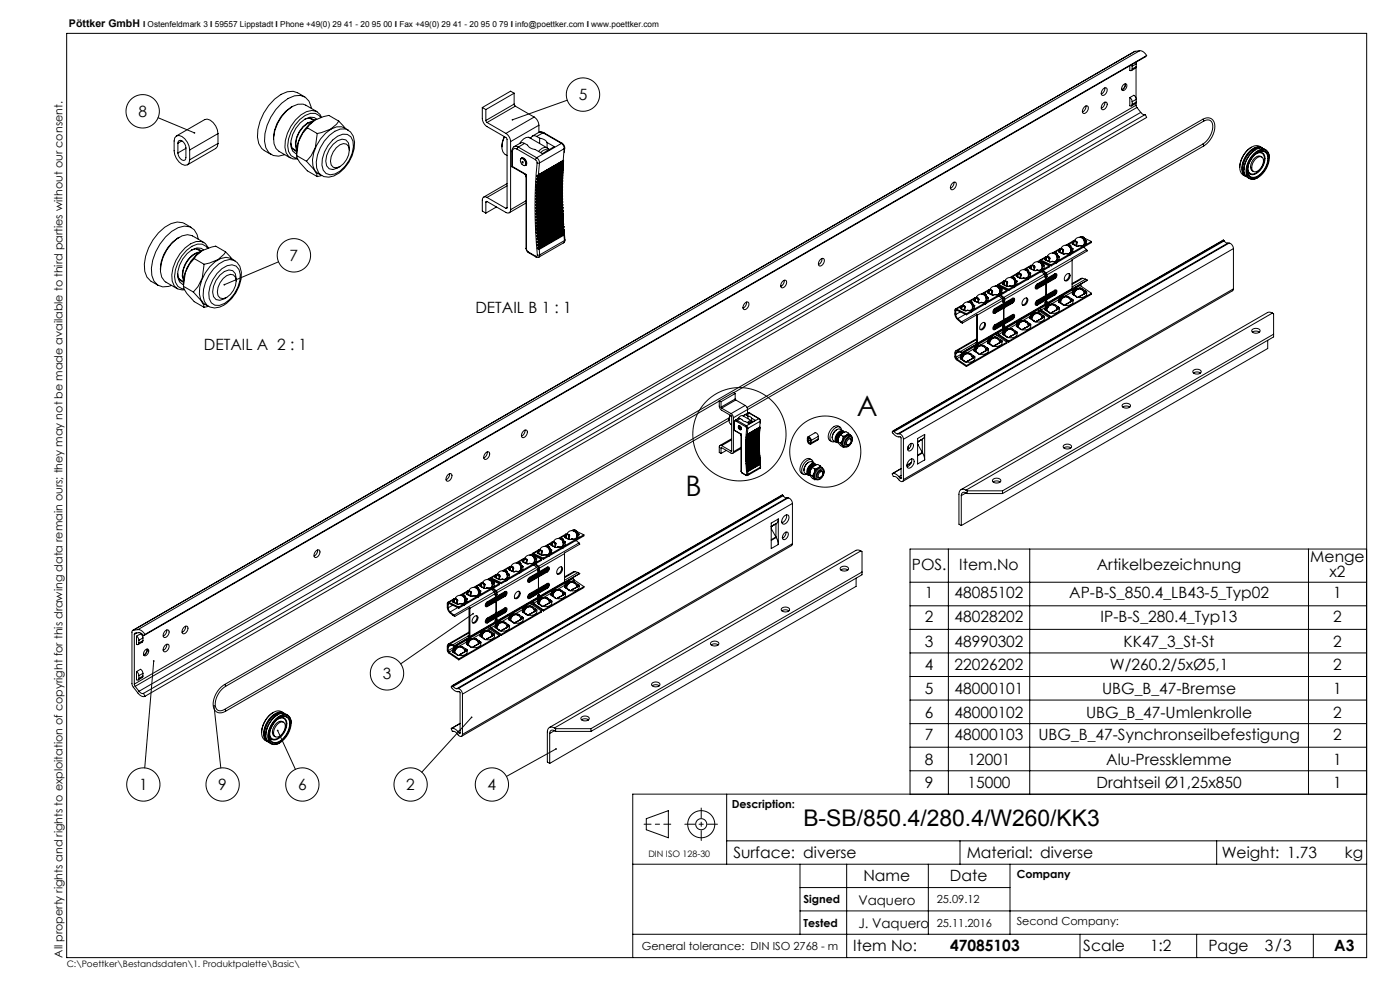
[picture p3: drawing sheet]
<svg xmlns="http://www.w3.org/2000/svg" width="420mm" height="297mm" viewBox="0 0 420 297" stroke-linecap="round" stroke-linejoin="round" font-family="sans-serif">
<defs><g id="words">
<g font-size="8.5">
<text x="257.1" y="124.6">A</text>
<text x="205.7" y="148.7">B</text>
</g>
<text font-size="6.9" x="241" y="247.4">B-SB/850.4/280.4/W260/KK3</text>
<g font-size="4.7">
<text x="41.5" y="35.1">8</text>
<text x="173.6" y="30">5</text>
<text x="86.9" y="78.2">7</text>
<text x="142.6" y="93.7">DETAIL B 1 : 1</text>
<text x="61.2" y="105">DETAIL A 2 : 1</text>
<text x="273.5" y="170.8">POS.</text>
<text x="287.8" y="170.8">Item.No</text>
<text x="329" y="170.8">Artikelbezeichnung</text>
<text x="393.1" y="168.5">Menge</text>
<text x="398.8" y="173">x2</text>
<text x="277.5" y="179.3">1</text>
<text x="286.4" y="179.3">48085102</text>
<text x="320.8" y="179.3">AP-B-S_850.4_LB43-5_Typ02</text>
<text x="400" y="179.3">1</text>
<text x="277.5" y="186.3">2</text>
<text x="286.4" y="186.3">48028202</text>
<text x="330.2" y="186.3">IP-B-S_280.4_Typ13</text>
<text x="400" y="186.3">2</text>
<text x="277.5" y="193.8">3</text>
<text x="286.4" y="193.8">48990302</text>
<text x="337.1" y="193.8">KK47_3_St-St</text>
<text x="400" y="193.8">2</text>
<text x="114.8" y="203.5">3</text>
<text x="277.5" y="200.9">4</text>
<text x="286.4" y="200.9">22026202</text>
<text x="333" y="200.9">W/260.2/5xØ5,1</text>
<text x="400" y="200.9">2</text>
<text x="277.5" y="208">5</text>
<text x="286.4" y="208">48000101</text>
<text x="330.6" y="208">UBG_B_47-Bremse</text>
<text x="400" y="208">1</text>
<text x="277.5" y="215">6</text>
<text x="286.4" y="215">48000102</text>
<text x="325.8" y="215">UBG_B_47-Umlenkrolle</text>
<text x="400" y="215">2</text>
<text x="277.5" y="221.7">7</text>
<text x="286.4" y="221.7">48000103</text>
<text x="311.5" y="221.7">UBG_B_47-Synchronseilbefestigung</text>
<text x="400" y="221.7">2</text>
<text x="277.5" y="229.2">8</text>
<text x="290.3" y="229.2">12001</text>
<text x="331.9" y="229.2">Alu-Pressklemme</text>
<text x="400" y="229.2">1</text>
<text x="41.7" y="236.8">1</text>
<text x="65.5" y="236.8">9</text>
<text x="89.4" y="236.8">6</text>
<text x="121.9" y="236.8">2</text>
<text x="146.3" y="236.8">4</text>
<text x="277.5" y="236.2">9</text>
<text x="290.3" y="236.2">15000</text>
<text x="328.9" y="236.2">Drahtseil Ø1,25x850</text>
<text x="400" y="236.2">1</text>
<text x="220" y="257">Surface: diverse</text>
<text x="290" y="257">Material: diverse</text>
<text x="366.5" y="257">Weight: 1.73</text>
<text x="403.5" y="257">kg</text>
<text x="259" y="264">Name</text>
<text x="285" y="264">Date</text>
<text x="256" y="285">Item No:</text>
<text x="285" y="285">47085103</text>
<text x="325" y="285">Scale</text>
<text x="345" y="285">1:2</text>
<text x="362.5" y="285">Page</text>
<text x="379.5" y="285">3/3</text>
<text x="400.3" y="285">A3</text>
</g>
<g font-size="4">
<text x="257.5" y="271.1">Vaquero</text>
<text x="257.5" y="278.1">J. Vaquero</text>
</g>
<g font-size="3.3">
<text x="219.5" y="242.3">Description:</text>
<text x="305" y="263.3">Company</text>
<text x="241" y="270.8">Signed</text>
<text x="281" y="270.8">25.09.12</text>
<text x="241" y="277.8">Tested</text>
<text x="281" y="277.8">25.11.2016</text>
<text x="305" y="277.3">Second Company:</text>
<text x="18.8" y="287" transform="rotate(-90 18.8 287)">All property rights and rights to exploitation of copyright for this drawing data remain ours; they may not be made available to third parties without our consent.</text>
<text x="192.5" y="284.8">General tolerance: DIN ISO 2768 - m</text>
</g>
<text font-size="3.2" x="20.7" y="8">Pöttker GmbH</text>
<g font-size="2.7">
<text x="194.5" y="256.9">DIN ISO 128-30</text>
<text x="20" y="289.9">C:\Poettker\Bestandsdaten\1. Produktpalette\Basic\</text>
</g>
<text font-size="2.5" x="42.9" y="8">I Ostenfeldmark 3 I 59557 Lippstadt I Phone +49(0) 29 41 - 20 95 00 I Fax +49(0) 29 41 - 20 95 0 79 I info@poettker.com I www.poettker.com</text>
</g></defs>
<g fill="none" stroke="#000" stroke-width=".3">
<path d="M20 10h390v277h-390zM338.9 19.7v1.4a.43 .43 0 0 0 .5 0 .43 .43 0 0 0 .2-.4M339.5 19.4l.1 .5M339.6 19.9v.8M340.5 15.4l-300.7 173.5M340.5 15.4l-300.5 173.5M340.8 18.8v-.1l.1 .5M340.9 20l-.2 .4-1.3 .7M340.9 20l-1.3 .7M340.9 19.2l-1.3 .7M340.9 19.2v.8M341.9 15.2a2.46 2.46 0 0 1 2.1 1.5"/>
<path d="M341.9 15.2l-300.5 173.5M341.9 15.2l-1.4 .2M344 16.7l-300.5 173.4M344 16.7l-300.9 173.8M47.4 35.3l10.9 4.5M87.7 31.9a11.4 11.4 0 0 0-5.6 9.8M87.7 31.9a12 12 0 0 0-5.5 11.2l.6 1.4 .9 .9 3.4 1.9M87.7 31.9l1.7-.7h1.5l4.2 2.3M91.3 35.8a2.34 2.34 0 0 1 3.1 .3M91.4 29a5.6 5.6 0 0 0-7.1-.7 15.5 15.5 0 0 0-7.1 12.8 5.6 5.6 0 0 0 4.2 5.2M92.2 38.3l-1.4 1.6-1.3 2.6-.5 4.1M92.2 38.3l3 1.7"/>
<path d="M92.8 35.4l1.4 .8M93.4 32.5a4 4 0 0 0-5.1-3.8 14.5 14.5 0 0 0-8.9 13.6 4.1 4.1 0 0 0 6 4M93.7 36.5a6.9 6.9 0 0 0-4.7 8M93.9 36.3a6.9 6.9 0 0 0-4.9 8.6M94.4 36.1a11.9 11.9 0 0 0-5.4 9.3M94.6 35.9l-.2 .2M95 35.7l-.7-.5a5.4 5.4 0 0 0-5.5 3.2 6.8 6.8 0 0 0-1 6.9l1.2 .8M96.2 35.3a3.1 3.1 0 0 0-4.7-.7 10.8 10.8 0 0 0-4.9 10.8l.7 1.2 1.2 .7 .6 .1M96.5 35.2a3.1 3.1 0 0 0-4.5-1.7 12.1 12.1 0 0 0-6.5 10.6 3.2 3.2 0 0 0 3.7 3.5M101.6 36.3a8.4 8.4 0 0 1-6.4 3.7M101.6 36.3l2 2.2M101.6 36.3l-2.9-1.7a8.3 8.3 0 0 0-6.5 3.7"/>
<path d="M104.3 39a4.8 4.8 0 0 1 1.9 5.6 11.5 11.5 0 0 1-6 8.1l-1.6 .4-1.4-.2-.7-.4M104.4 38.9a4.9 4.9 0 0 0-5.6 1.7 11.9 11.9 0 0 0-3.8 9.8l.6 1.4 .9 .8-1.3 .3M104.4 39a4.1 4.1 0 0 0-5.1-.3 11.8 11.8 0 0 0-5.4 11l.6 1.5 2 1.4M144.7 32.2v3.3a3.1 3.1 0 0 0 1.4 2.4l5.7 3.3 .3 .4v20.6M144.7 32.2l1.1 .6M145.8 36.1l.3 .6M145.8 32.8v3.3M146.1 36.7l5.7 3.3M151.8 40a3.1 3.1 0 0 1 1.4 2.4M154.2 31.2l.4 .6M154.2 27.9l-8.4 4.9M154.2 27.9v3.3"/>
<path d="M154.2 31.2l-8.4 4.9M154.2 27.9l-1-.6-8.5 4.9M154.6 31.8l-8.5 4.9M154.6 31.8l5.6 3.3M160.2 35.1a3.1 3.1 0 0 1 1.5 2.4M160.2 35.1l-8.4 4.9M161.7 39.7l.5-.1 .7 .2M161.7 39.7l-2 1.1M161.7 39.7l.4-.2 1.1 .3M161.7 37.5l-8.5 4.9M161.7 37.5v2.2M162.9 39.8l-1.9 1.1"/>
<path d="M162.9 39.8l5.5 3.2M163.2 39.8h-.3M163.2 39.8l5.5 3.2M170.2 30l-16.5 5.9M325.3 32.1l.9-.3a1.47 1.47 0 0 1-1.2 2.2 1.27 1.27 0 0 1 .3-1.9zM325.8 31.7l-.3 1.1-.8 .8M330.9 26.7l1-.3a1.47 1.47 0 0 1-1.3 2.2 1.28 1.28 0 0 1 .3-1.9zM330.9 31l1-.4a1.47 1.47 0 0 1-1.3 2.2 1.28 1.28 0 0 1 .3-1.8zM331.4 26.3l-.2 1.1-.8 .8M331.4 30.6l-.2 1.1-.8 .8M337 25.5l.8-.3a1.3 1.3 0 0 1-1.1 1.9 1.13 1.13 0 0 1 .3-1.6zM337.6 25.1l-.2 1.1-.9 .7"/>
<path d="M337.6 25.3l-.2 .7-.7 .9M338.9 29.3l.5 .5 .2 .7M338.9 29.3l1.3-.8 .5 .6 .2 .7M338.9 29.3v2.4a.43 .43 0 0 0 .5 .1 .43 .43 0 0 0 .2-.5M339.6 30.5v.8M340.8 31.5l.3 .7M340.8 20.3v9.1M340.8 30.9v.6M340.8 31.5l-300.5 173.5M340.9 30.6l-.2 .4-1.3 .8M340.9 30.6l-1.3 .7M340.9 29.8v.8"/>
<path d="M340.9 29.8l-1.3 .7M341.1 32.2l-300.6 173.5M341.1 32.2l1.1 1.5M342.2 33.7a1.22 1.22 0 0 0 1.4 .6M342.2 33.7l-300.5 173.5M343.6 34.3l-300.5 173.5M343.6 34.3l.4 .9-300.5 173.5M360.8 35.8a2.27 2.27 0 0 1 2.5-.2 2.27 2.27 0 0 1 1.2 2.3 7.4 7.4 0 0 1-3.4 5.9M360.8 35.8l.3 .2v.3M360.8 35.8l-293.5 169.4M361.1 36.3a1.71 1.71 0 0 1 2.1-.1 1.71 1.71 0 0 1 .6 2 6.9 6.9 0 0 1-3 5M361.1 36.3l-141 81.4"/>
<path d="M53.4 42.9l.3-.8a2.03 2.03 0 0 1 2.1 2.2v2.9l-.4 .8a2.03 2.03 0 0 1-2-2.2M53.4 42.9v2.9M54.6 42.2l-1.2 .7M55.8 44.5l-2.4 1.3M56.9 44.9a4.8 4.8 0 0 0-3.2-4.3l-.8 .1-.5 .6a8.3 8.3 0 0 0 1.3 7.2l.9 .7 .9 .3 .7-.1 .5-.6 .2-.9M56.9 44.9v3M65.4 40.1a4.8 4.8 0 0 0-3.2-4.4l-.8 .1-8.5 4.9M65.4 43l-.2 .9-.5 .6-8.5 4.9M65.4 40.1l-8.5 4.8M65.4 43l-8.5 4.9M65.4 40.1v2.9M87.2 42.9a2.41 2.41 0 0 0 1.8 2.5"/>
<path d="M87.6 44.4l1.4 .8M89 46.6a9.9 9.9 0 0 0 6.2 6.3M89 45.4v1.2M89 46.6l2.9 1.7M91.9 48.3l2.3 2.5 .8 1.4 .2 .7M95.2 40l-.6 4.1-1.3 2.6-1.4 1.6M99.8 42l1.5-1.2 1.5-.6 1.4 .1 1.1 .7a6.7 6.7 0 0 1-.5 7 7.4 7.4 0 0 1-5.8 4.4l-1.2-.4a5.4 5.4 0 0 1-.5-6.4l1.1-2zM100.9 44.3l1.1-.9 1.1-.4 .9 .2a3.5 3.5 0 0 1 0 4.6 3.5 3.5 0 0 1-4 2.3 3.5 3.5 0 0 1 0-4.6zM102 49.9l-.7 .4M104.8 45a2.49 2.49 0 0 0-2.2-3.3 6.9 6.9 0 0 0-4.6 8l.8 .9 1.1 .2 1.4-.5M146.1 59.2a.86 .86 0 0 0-1-.1 .86 .86 0 0 0-.4 .9v3.3l1.1 .6M146.1 59.2l5.7 3.2"/>
<path d="M151.3 40.9l-.6 1.7-.1 1.4M151.4 41a4.7 4.7 0 0 0 0 5.1l.7 .5M152.1 55l-7 4.1M152.1 55.7l-6 3.5M153.2 42.4v20.4M153.6 45.3l.1 .2M153.6 50l4.4 2.3M153.6 45.3v4.7M153.7 49.9l-.1 .1M153.7 49.9l4.3 2.4M153.7 45.5v4.4M154.2 44l.6-.2 .7 .3"/>
<path d="M154.2 44l-.4 .4-.2 .9M155.1 44.7a.86 .86 0 0 0-1-.1 .86 .86 0 0 0-.4 .9M155.1 44.7l5.5 3.2M155.5 44.1l-.4 .6M155.5 44.1l5.5 3.2M156.1 47.8l.3-.4a1.44 1.44 0 0 1 1.2 2.2h-.5M156.3 47.6a1.33 1.33 0 0 1 1.2 2 1.33 1.33 0 0 1-1.2-2zM156.6 47.3l-.2 .1a1.33 1.33 0 0 1 1.4 .7 1.33 1.33 0 0 1-.2 1.5l.3-.2M157.3 52.2l.5 .8M157.4 43l-1.2-.2-2 1.2M157.4 43l-1.9 1.1M158 52.3l-.2 22.1"/>
<path d="M158 52.3v22.3M158.6 41.1l5.5 3.2v-1.6M159.2 41.5l-.1-.2a2.39 2.39 0 0 0-3.2 1.7M160.6 47.9l.5 .9M160.7 59.7l.3 .2M160.7 59.6v.1M160.7 58.8l.3 .2M160.7 58.8h.1M160.7 57.9l.3 .2M160.8 57.1l.2 .2M160.8 56.2h.1M160.8 56.2l.3 .2"/>
<path d="M160.8 55.3l.3 .2M160.9 54.4h.1M160.9 54.5l.3 .2M160.9 53.6l.3 .2M161 59.9l.2 .1M161 59l.2 .1M161 40.9a1.04 1.04 0 0 0-1.7 .6M161 40.9l.9 .5M161 47.3a1.84 1.84 0 0 1 .8 1.5M161 47.3l-.4 .6M161 52.8l.3 .2M161 58.1l.3 .1"/>
<path d="M161 57.7l-.3 .2M161 57.3h.3M161 56.9l-.2 .2M161.1 56.4l.2 .1M161.1 56l-.3 .2M161.1 55.5l.2 .1M161.1 48.8h.7M161.1 48.8a142.2 142.2 0 0 0 .1 27.6M161.2 54.7l.2 .1M161.2 54.3l-.3 .1M161.2 53.8l.2 .1M161.2 60v.1"/>
<path d="M161.2 59.2l-.5 .4M161.2 59.1v.1M161.2 58.4l-.5 .4M161.3 58.2l-.1 .2M161.3 53l.2 .1M161.3 57.5l-.3 .2M161.3 52.6l-.3 .2M161.3 57.3v.2M161.3 56.6l-.3 .3M161.3 56.5v.1M161.3 55.8l-.2 .2M161.3 55.6v.2"/>
<path d="M161.4 54.9l-.6 .4M161.4 54.8v.1M161.4 54l-.2 .3M161.4 53.9v.1M161.5 53.2l-.6 .4M161.5 53.1v.1M161.5 52.4l-.2 .2M161.8 48.8l-.3 3.6M161.9 41.4a2.73 2.73 0 0 1 2.2 1.3M161.9 41.4v1.6M164.1 42.7l2.2 1.3-3.6 2-2.2-1.2a2.73 2.73 0 0 1-2.2-1.3l-.9-.5M164.4 45.1l-.2-.2a1.93 1.93 0 0 0-2 .8"/>
<path d="M164.4 44.6l.4 .2M164.6 44.9l-.1-.3a1.82 1.82 0 0 0-2.9 .8M168.4 43a1.84 1.84 0 0 1 .9 1.6M168.4 43l-7.4 4.3M168.6 57.6h.2M168.6 57.4v.2M168.6 57.4l-7.4 4.3M168.6 57.6l-7.4 4.3M168.6 58.3v.2M168.6 58.3l-7.4 4.3M168.6 58.5h.2M168.6 56.7h.2"/>
<path d="M168.6 58.1v.4M168.6 56.7l-7.4 4.3M168.6 58.5l-7.4 4.3M168.6 56.5v.2M168.6 56.5l-7.4 4.3M168.6 59.2v.2M168.6 59.2l-7.4 4.3M168.6 55.8h.2M168.6 55.8l-7.4 4.3M168.6 59.4h.2M168.6 59.4l-7.4 4.3M168.6 55.7v.1"/>
<path d="M168.6 55.7l-7.4 4.3M168.7 54.9l.1 .1M168.7 54.9l-7.5 4.3M168.7 54.8v.1M168.7 54.8l-7.5 4.3M168.7 43h-.3M168.7 43l.3 .2a2.44 2.44 0 0 1 .3 2.4M168.7 54.1h.1M168.7 54.1l-7.5 4.3M168.7 53.9v.2M168.7 53.9l-7.4 4.3M168.7 53.2h.1"/>
<path d="M168.7 53.2l-7.4 4.3M168.7 53.1v.1M168.7 53.1l-7.4 4.2M168.7 52.3l-7.7 4.6M168.7 52.3l-7.4 4.3M168.7 52.2v.1M168.7 52.2l-7.4 4.3M168.8 57.7h.1M168.8 56.8h.1M168.8 57.7v.3M168.8 57.7l-8.1 4.6M168.8 56.8v.3"/>
<path d="M168.8 56.8l-8.1 4.6M168.8 58.6h.1M168.8 55.9h.1M168.8 58.6v.3M168.8 58.6l-8.1 4.6M168.8 55.9v.3M168.8 55.9l-8.1 4.7M168.8 59.5v.3M168.8 51.5h.1M168.8 57.6h.1M168.8 57.1l-.2 .3M168.8 51.5l-7.5 4.3"/>
<path d="M168.8 57.1l-7.8 4.5M168.8 57.6l-8.1 4.7M168.8 58l-.2 .3M168.8 58l-7.8 4.5M168.8 59.5l-8.1 4.7M168.8 56.7h.1M168.8 56.7l-8.1 4.7M168.8 58.5h.1M168.8 58.5l-8.1 4.7M168.8 56.2l-.2 .3M168.8 56.2l-7.8 4.5M168.8 51.3v.2"/>
<path d="M168.8 51.3l-7.5 4.3M168.8 58.9l-.2 .3M168.8 58.9l-7.8 4.5M168.8 55.8v.1M168.8 55.8l-8.1 4.7M168.8 59.4v.1M168.8 59.4l-7.8 4.5M168.8 55.4l-.2 .3M168.8 55.4v-.4l-8.1 4.7M168.8 55.4l-7.8 4.5M168.8 59.8l-.1 .3M168.8 59.8l-7.8 4.5"/>
<path d="M168.8 55h.1M168.8 55l-8.1 4.6M168.8 54.5l-.1 .3M168.8 54.5v-.3l-8.1 4.6M168.8 54.5l-7.8 4.5M168.8 54.1h.1M168.8 54.1l-8.1 4.7M168.8 50.6l-8 4.7M168.8 50.6l-7.4 4.3M168.8 53.3v.3M168.8 53.3l-8.1 4.6M168.8 50.5v.1"/>
<path d="M168.8 50.5l-7.4 4.3M168.8 53.6l-.1 .3M168.8 53.6l-7.8 4.5M168.8 53.2l-7.8 4.5M168.8 52.7l-.1 .4M168.8 52.7v-.3l-8 4.7M168.8 52.7l-7.8 4.6M168.9 49.8h.1M168.9 49.8l-7.5 4.2M168.9 49.6v.2M168.9 49.6l-7.5 4.3M168.9 51.6v.3"/>
<path d="M168.9 51.6l-8.1 4.6M168.9 51.9l-.2 .3M168.9 51.9l-7.8 4.5M168.9 51.5l-7.8 4.5M168.9 48.9l-8 4.7M168.9 48.9l-7.4 4.3M168.9 50.7v.3M168.9 51l-.1 .3M168.9 51l-7.8 4.5M168.9 48.8v.1M168.9 48.8l-7.4 4.3M169 49.8v.4"/>
<path d="M169 49.8l-8.1 4.7M169 50.2l-.2 .3M169 50.2l-7.8 4.5M169 48.1l-7.7 4.5M169 48.1l-7.5 4.3M169 49.8l-7.8 4.5M169 49v.3M169 49.3l-.1 .3M169 49.3l-7.8 4.5M169.1 48.5v-.4l-8.1 4.7M169.1 48.5l-.2 .3M169.1 48.5l-7.8 4.5"/>
<path d="M169.3 44.6l-.3 3.5M169.3 44.6l-7.5 4.2M169.4 44.4l-.1 .2M285.7 55l1-.4a1.47 1.47 0 0 1-1.3 2.2 1.28 1.28 0 0 1 .3-1.8zM286.2 54.6l-.3 1.1-.8 .7M360.8 43.2l.3 .2v.4M360.8 43.2l-136.7 78.9M361.1 43.8l-136.8 79M374.3 51l.1 1M375.4 44.1a7.6 7.6 0 0 0-3.5 6M376.2 46.2a2.82 2.82 0 0 1 4.1-.7 5.7 5.7 0 0 1-1.5 6.6 3.2 3.2 0 0 1-4.1 1.2 4.8 4.8 0 0 1 .4-5.7zM376.3 46.5a2.54 2.54 0 0 1 3.8-.6 6 6 0 0 1-3.2 7.3 1.86 1.86 0 0 1-2-.2 1.86 1.86 0 0 1-.7-1.9l.6-2.4z"/>
<path d="M376.5 47.9a1.43 1.43 0 0 1 2.4-.4 3.4 3.4 0 0 1-2.4 4 1.54 1.54 0 0 1-.7-2.5zM376.6 46.3a2.33 2.33 0 0 1 3.2-.5 5 5 0 0 1-1.4 6.1 2.45 2.45 0 0 1-3.7 .6 5.5 5.5 0 0 1 1.9-6.2zM376.6 46.2a1.67 1.67 0 0 1 2.2-.2 1.67 1.67 0 0 1 .5 2.2 4.8 4.8 0 0 1-3.5 4 1.61 1.61 0 0 1-1.4-2.1M376.7 44.9a7.6 7.6 0 0 0-3.5 6M377.1 45.9a1.56 1.56 0 0 1 1.7 0 1.56 1.56 0 0 1 .7 1.6 5.2 5.2 0 0 1-3.7 4.9l-1-.3-.5-1.4M377.9 44.4a5.3 5.3 0 0 0-4.8 4.4 3.4 3.4 0 0 0 .3 3.4M378.5 44.2a2.93 2.93 0 0 0-4.2 .8 6.6 6.6 0 0 0-2 6.8l1.3 1M378.5 47.1a1.63 1.63 0 0 0-2.4 .6l-.4 .5a2.07 2.07 0 0 0 .3 3.2M378.6 44.4a3.1 3.1 0 0 0-3.6 1 6.5 6.5 0 0 0-2 6.7l.8 .7M378.8 44.4a2.49 2.49 0 0 0-3.3 .4 6.7 6.7 0 0 0-2.6 7.3l1 .8M379.8 44.9a2.93 2.93 0 0 0-4.2 .8 6.6 6.6 0 0 0-2 6.8l1.2 1M380.8 47.1a2.09 2.09 0 0 0-1-2.1 2.09 2.09 0 0 0-2.3 .1 7.3 7.3 0 0 0-3.6 7.2 2.05 2.05 0 0 0 3.4 1"/>
<path d="M53.8 71.1a11.4 11.4 0 0 0-5.7 9.8M57.4 75l1.2-.4 1.2 .2 .6 .5M57.5 68.2a5.9 5.9 0 0 0-8.1-.1 15 15 0 0 0-6 13.2 6.1 6.1 0 0 0 4.1 4.2M58.3 77.5l-1.4 1.6-1.3 2.6-.6 4.1M58.3 77.5l2.9 1.7M58.9 74.6l1.3 .8M59.5 71.7a4 4 0 0 0-6.1-3.5 14.9 14.9 0 0 0-7.9 14.3 3.9 3.9 0 0 0 6 3M59.7 75.7a6.9 6.9 0 0 0-4.6 8M60 75.5a6.9 6.9 0 0 0-4.9 8.6M60.4 75.2a11.9 11.9 0 0 0-5.4 9.4M60.6 75.1l-.2 .1M61.1 74.9l-.7-.5a5.4 5.4 0 0 0-5.6 3.2 6.8 6.8 0 0 0-.9 6.9l1.1 .8"/>
<path d="M61.2 72.7l-3.4-2a4.2 4.2 0 0 0-4.9 1 12.6 12.6 0 0 0-4.8 9.7l.4 1.7 .9 1.2 3.8 2.2M61.2 79.2l-.5 4.1-1.3 2.6-1.4 1.6M62.3 74.5a3.1 3.1 0 0 0-4.7-.7 10.8 10.8 0 0 0-5 10.8l.8 1.2 1.1 .7 .6 .1M62.5 74.4a2.97 2.97 0 0 0-3.7-2 11.4 11.4 0 0 0-7.1 11.8 3 3 0 0 0 3.6 2.6M67.7 75.5a8.3 8.3 0 0 1-6.5 3.7M67.7 75.5l1.9 2.2M67.7 75.5l-3-1.7a8.4 8.4 0 0 0-6.4 3.7M70.4 78.2a4.6 4.6 0 0 1 1.9 5.4 11 11 0 0 1-6.4 8.4l-1.5 .3-1.8-.5M70.5 78.1a4.4 4.4 0 0 0-6 .3 12.4 12.4 0 0 0-4.7 9.6 4 4 0 0 0 2.8 3.8l-1.4 .3M70.5 78.1a4.2 4.2 0 0 0-4.8 1 12.4 12.4 0 0 0-4.8 9.6l.4 1.6 1.3 1.5M83.6 78.5l-16.3 6.8M145.8 60.6v3.3"/>
<path d="M146.1 60.4l5.7 3.3a.86 .86 0 0 0 1 .1 .86 .86 0 0 0 .4-1M146.1 60.4l-.3 .2M148.9 62l-3.1 1.9M152.1 62.2l-.3 .2M157.8 74.4l.2 .8 .6 .5M157.8 74.4l.2 .2M157.8 60.9l-5 2.9M157.8 60.2l-4.6 2.6M158 74.6l.4 .9M158.4 75.5l.2 .2M158.4 75.5l2.3 1.3M158.6 75.7l2.2 1.3"/>
<path d="M160.7 61.4h.1M160.7 63.2h.1M160.7 62.3h.1M160.7 62.3l.3 .2M160.7 61.4l.3 .2M160.7 63.2l.3 .2M160.7 60.6l.3 .1M160.7 60.5v.1M160.7 64.2l.3 .1M160.7 76.8l.1 .2M160.7 65v.1M160.7 65.1l.3 .2"/>
<path d="M160.7 66h.1M160.7 66l.3 .2M160.8 66.9h.1M160.8 66.9l.2 .2M160.8 67.8v.1M160.8 67.9l.3 .2M160.8 77h.9M160.9 68.8h.1M160.9 68.8l.2 .2M160.9 69.7v.1M160.9 69.8l.3 .1M161 70.7l.2 .2"/>
<path d="M161 61.6l.2 .1M161 62.5l.2 .1M161 60.7l.2 .1M161 63.4l.2 .1M161 63.9l-.3 .3M161 64.3l.2 .1M161 65.3l.2 .1M161 71.6h.1M161 71.6l.3 .2M161 66.2l.3 .1M161 67.1l.3 .1M161.1 72.5v.1"/>
<path d="M161.1 72.6l.3 .2M161.1 68.1h.2M161.1 69l.3 .1M161.1 73.5h.1M161.1 73.5l.3 .2M161.2 69.9l.2 .1M161.2 70.5l-.2 .2M161.2 61.7v.2M161.2 61.9l-.5 .4M161.2 62.6v.2M161.2 76.4a.31 .31 0 0 1-.1 .4 .31 .31 0 0 1-.4 0M161.2 61l-.5 .4"/>
<path d="M161.2 62.8l-.5 .4M161.2 60.8v.2M161.2 63.5v.2M161.2 60.1l-.5 .4M161.2 63.7l-.2 .2M161.2 74.4v.1M161.2 74.5l.3 .2M161.2 64.4v.2M161.2 70.9l.3 .1M161.2 64.6l-.5 .4M161.2 65.4l.1 .1M161.3 65.5l-.6 .5"/>
<path d="M161.3 66.3v.2M161.3 66.5l-.5 .4M161.3 71.8l.2 .1M161.3 67.2v.2M161.3 67.4l-.5 .4M161.3 68.1v.2M161.3 68.3l-.4 .5M161.4 72.8h.2M161.4 69.1v.2M161.4 73.3l-.3 .2M161.4 69.3l-.5 .4M161.4 73.7l.3 .1"/>
<path d="M161.4 70v.2M161.4 70.2l-.2 .3M161.5 71v.1M161.5 71.1l-.5 .5M161.5 74.7l.3 .1M161.5 71.9l.1 .2M161.6 72.1l-.5 .4M161.6 72.8v.2M161.6 73l-.2 .3M161.7 73.8v.2M161.7 74l-.5 .4M161.8 74.8l.1 1.6"/>
<path d="M161.9 76.4h-.7M161.9 76.4l-.2 .7M168.7 60.1v.2M168.7 60.1l-7.5 4.3M168.7 60.3l.1 .1M168.7 60.3l-7.5 4.3M168.7 61.1v.2M168.7 61.1l-7.5 4.3M168.7 61.3h.1M168.7 61.3l-7.4 4.2M168.7 62v.2M168.7 62l-7.4 4.3"/>
<path d="M168.7 62.2h.1M168.7 62.2l-7.4 4.3M168.7 62.9v.2M168.7 62.9l-7.4 4.3M168.7 63.1h.2M168.7 63.1l-7.4 4.3M168.8 63.9v.1M168.8 63.9l-7.5 4.2M168.8 64l.1 .1M168.8 64l-7.5 4.3M168.8 60.4v.4M168.8 60.4l-8.1 4.7"/>
<path d="M168.8 60.4h.1M168.8 60.4l-8.1 4.6M168.8 61.4h.1M168.8 60.8l-.1 .3M168.8 60.8l-7.8 4.5M168.8 61.4v.3M168.8 61.4l-8.1 4.6M168.8 64.8v.2M168.8 64.8l-7.4 4.3M168.8 64.5v.6M168.8 61.3h.1M168.8 61.3l-8.1 4.7"/>
<path d="M168.8 65h.2M168.8 65l-7.4 4.3M168.8 61.7l-.1 .3M168.8 61.7l-7.8 4.5M168.8 62.3l.1 .3M168.8 62.3l-8 4.6M168.8 62.2v.1M168.8 62.2l-8 4.7M168.9 65.7v.2M168.9 62.6l-.2 .3M168.9 62.6l-7.9 4.5M168.9 65.7l-7.5 4.3"/>
<path d="M168.9 63.2h.1M168.9 65.9h.1M168.9 65.9l-7.5 4.3M168.9 65.5v.5M168.9 63.2v.3M168.9 63.2l-8.1 4.7M168.9 63.1v.1M168.9 63.1l-8.1 4.7M168.9 63.5l-.1 .4M168.9 63.5l-7.8 4.6M168.9 64.2h.1M168.9 66.7v.2"/>
<path d="M168.9 64.2v.3M168.9 64.2l-8 4.6M168.9 66.7l-7.4 4.3M168.9 64.1h.1M168.9 64.1l-8 4.7M168.9 66.9h.2M168.9 66.9l-7.4 4.2M168.9 66.6v.3M168.9 64.5l-.1 .3M168.9 64.5l-7.8 4.5M169 65v.1M169 65.1v.3"/>
<path d="M169 65.1l-8.1 4.7M169 65h.1M169 65l-8.1 4.7M169 67.6v.2M169 67.6l-7.5 4.3M169 65.4l-.1 .3M169 65.4l-7.8 4.5M169 67.8h.1M169 67.8l-7.4 4.3M169 67.6v.3M169 66v.4M169 66l-8 4.7"/>
<path d="M169 65.9v.1M169 65.9l-7.8 4.6M169 66.4l-.1 .3M169 66.4l-7.8 4.5M169 68.6l.1 .1M169 68.6l-7.4 4.2M169.1 68.7l.1 .1M169.1 68.7l-7.5 4.3M169.1 68.5v.4M169.1 66.9v.1M169.1 67v.3M169.1 66.9h.1"/>
<path d="M169.1 66.9l-8.1 4.7M169.1 67l-8.1 4.6M169.1 67.3l-.1 .3M169.1 67.3l-7.8 4.5M169.1 69.5v.2M169.1 69.5l-7.4 4.3M169.1 69.7h.2M169.1 69.7l-7.4 4.3M169.1 67.8v.1M169.1 67.8l-8 4.7M169.1 67.9l.1 .4M169.1 67.9l-8 4.7"/>
<path d="M169.2 68.3l-.2 .3M169.2 68.3l-7.8 4.5M169.2 70.5l.1 1.6M169.2 70.5l-7.4 4.3M169.2 68.9h.1M169.2 68.8l-8.1 4.7M169.2 68.8h.1M169.2 68.8l-7.8 4.5M169.2 68.9v.3M169.2 69.2l-.1 .3M169.2 69.2l-7.8 4.5M169.3 69.4v.3"/>
<path d="M169.3 69.8h.1M169.3 69.7v.1M169.3 69.7l-8.1 4.7M169.3 69.8v.4M169.3 69.8l-8.1 4.7M169.3 70.2l-.1 .3M169.3 70.2l-7.8 4.5M169.3 72.1l-.2 .7-7.4 4.3M169.3 72.1l-7.4 4.3M169.3 70.3l.2 1.6M169.5 71.9l-.4 .9M169.5 71.9l-.2 .2"/>
<path d="M246.1 77.8l1-.3a1.47 1.47 0 0 1-1.3 2.2 1.28 1.28 0 0 1 .3-1.9zM246.6 77.5l-.3 1-.8 .8M309.2 79.8h.2M309.2 79.8v.4M309.2 79.8l-1.8 1M309.3 79.5l-2.2 1.3M309.3 79.5l-.1 .3M309.3 79.5l.2 .1M309.3 79.5h.1M309.4 79.8l-.1 .3M309.5 79.6l-.1 .2M309.5 79.6h.1"/>
<path d="M309.8 79.2l-.1 .4a1.5 1.5 0 0 1 2-1 1.5 1.5 0 0 1 .7 2.2M309.9 79.5h.1M310 79.5l-.4 .1M310 79.5l.3 .2M310.1 79.8l-.5-.2-.2 1M310.1 79.8l.1 .3M310.3 79.7l.2 .3M310.3 79.7l-.2 .1M311.8 78.3l-.6 .1M311.8 78.3h.1M311.8 78.3l-.3 .2M311.8 78.5h-.1"/>
<path d="M311.8 78.5l.4 .2M311.9 78.3h.1M312.1 78.3l-.4 .2M312.1 78.3l-.3 .2M312.1 78.3l.3 .1M312.2 78.7l.2 .2M312.3 78h-.3l-.1 .3M312.3 78l3 1.4M312.4 78.3h-.2M312.4 78.3l2.9 1.4M312.4 78.3l-.1 .1M312.4 78.9l.3 .7"/>
<path d="M312.4 78.4l.2 .3M312.4 78.4l-.2 .3M312.6 79.5l.1 .1M312.6 79.6l.1 .1M312.6 78.7l-.2 .2M312.6 78.7l.3 .6M312.7 79.6h.2M312.7 78.7l2 1M312.9 79.3h.1M312.9 79.3l.3 .2M312.9 79.3v.3M312.9 79.6l.2 .1"/>
<path d="M313 79.8l.3 .3-.3 .4M313 79.8l-.3 .5M313.2 79.7l-.2 .1M313.2 79.5v.2M313.2 79.5l.1 .2M313.5 78.8l-.3 .2M313.5 77.8l1.5 .7 .5-.1M313.5 77.7v.1M313.5 77.7v.2M313.7 77.6l-.2 .1M313.8 77.2h.1M313.8 77.2l-1.5 .8"/>
<path d="M313.8 77.2l-.1 .4M313.8 76.9v.3M313.8 76.9l.2 .1M313.8 76.9l-1.8 1.1M313.9 77.5l-.2 .1M313.9 77.5h.1M313.9 78h-.1M313.9 78l.7 .3M313.9 77.2v.3M314 77l-.1 .2M314 77h.1M314.2 77a1.5 1.5 0 0 1 2.1-1 1.5 1.5 0 0 1 .6 2.2"/>
<path d="M314.3 76.6l-.1 .4M314.4 76.9h.1M314.5 76.9l-.4 .1M314.5 76.9l.3 .2M314.6 77.2l-.5-.2-.2 1M314.6 77.2l.1 .3M314.6 78.3l-.1 .1M314.7 77.5l-.1 .8M314.7 79.7l-12.1 7M314.7 79.7l.1 .3-12.2 7M314.8 77.1l.2 .3M314.8 77.1l-.2 .1"/>
<path d="M315 77.4l-.2 1M315 77.4l-.3 .1M315 79.5l-.3 .2M315.3 79.4v.3M315.7 78.3l-.2 .1M316.3 75.9h-.1M316.3 75.9l.4 .2M316.6 75.6l-.4 .3M316.6 75.6l-.3 .3M316.6 75.6l.3 .2M316.7 76.1l.2 .2M316.7 78.3h-1"/>
<path d="M316.7 78.3h.2M316.9 76.3l.3 .7M316.9 78.3l-1.4 .1M316.9 75.8l.3 .3M316.9 75.8l-.2 .3M317.1 78.6l-.4 .3M317.2 76.1l-.3 .2M317.2 76.1l.2 .6M317.2 77h.2M317.2 77v.1M317.2 77.7l.1 .2M317.2 77.7l-.1 .3"/>
<path d="M317.3 77.9h.2M317.3 77.9l-.6 .4M317.4 76.7h.1M317.4 76.7l.4 .2M317.4 76.7v.3M317.4 77l.2 .1M317.5 77.2l.3 .3-.3 .4M317.5 77.2l-.3 .5M317.5 77.9l-.6 .4M317.6 75.3v.2l1 .5M317.6 75.3v.2M317.8 76.9l-.3 .3"/>
<path d="M317.8 76.9v.2M317.8 75.2l-.2 .1M317.8 74.8h.2M317.8 74.8l-1.8 1.1M317.8 74.8v.4M317.9 74.6l-2.2 1.2M317.9 74.5l-.1 .3M317.9 74.5l.2 .1M317.9 74.5v.1M317.9 75.2h-.1M317.9 75.2h.1M318 75.6l-.1 .1"/>
<path d="M318 75.6l.7 .3M318 74.8l-.1 .4M318.1 74.6l-.1 .2M318.1 74.6v.1M318.3 74.6a1.5 1.5 0 0 1 2-1 1.5 1.5 0 0 1 .7 2.2M318.3 74.6l-.2 .1-.1 .9M318.3 74.6l.4 .2M318.4 74.3l-.1 .3M318.5 74.6h.1M318.6 74.6h-.4M318.6 74.6l.3 .1M318.6 76l.5 .2 .5-.2"/>
<path d="M318.7 74.8l.1 .3M318.7 75.9l-.1 .1M318.8 75.1l-.1 .8M318.9 74.7l.2 .4M318.9 74.7l-.2 .1M319.1 75.1l-.2 1M319.1 75.1h-.3M319.8 76h-.2M320.4 73.5l-.1 .1M320.4 73.5l.4 .2M320.7 73.3l-.4 .2M320.7 73.3l-.3 .2"/>
<path d="M320.7 73.3l.3 .2M320.8 73.7l.2 .2M320.8 75.9h-1.1M320.8 75.9h.2M321 73.9l.3 .7M321 75.9l-1.4 .1M321 73.5l.2 .2M321 73.5l-.2 .2M321.2 74.6h.1M321.2 74.6l.1 .1M321.2 76.3l-.4 .2M321.2 73.7l-.2 .2"/>
<path d="M321.2 73.7l.3 .6M321.3 74.6l.2 .1M321.3 75.3l.1 .3M321.3 75.3l-.1 .4M321.5 74.3h.1M321.5 74.3l.3 .2M321.5 74.3v.4M321.5 74.7l.2 .1M321.6 78l-7.5 4.4M321.6 78v8.5M321.6 74.8l.3 .5-.3 .3M321.6 74.8l-.3 .5"/>
<path d="M321.6 75.6l-.8 .3M321.6 75.6l-.6 .3M321.7 72.9l.3 .4M321.7 72.9v.2M321.8 74.5l-.2 .3M321.8 74.5l.1 .2M321.9 72.8l-.2 .1M321.9 72.4l.2 .1M321.9 72.4v.4M321.9 72.4l-1.8 1.1M322 72.2l-.1 .2M322 72.2l.2 .1"/>
<path d="M322 72.2l-2.2 1.3M322 73.3l.7 .3M322 72.8h-.1M322 72.8h.1M322.1 73.2l-.1 .1M322.1 73.2l.7 .4M322.1 72.5l-.1 .3M322.2 72.3l-.1 .2M322.2 72.3h.1M322.4 72.3a1.5 1.5 0 0 1 2-1.1 1.5 1.5 0 0 1 .7 2.3M322.4 72.3l-.2 .1-.1 .8M322.4 72.3l.4 .1"/>
<path d="M322.5 71.9l-.1 .3M322.7 72.2l-.4 .1M322.7 72.2l-.3 .1M322.7 72.2l.3 .2M322.8 73.6l.4 .2 .5-.2M322.8 72.4l.1 .4M322.8 73.6h-.1M322.9 72.8l-.1 .8M323 72.4l.2 .3M323 72.4h-.2M323.2 72.7l-.2 1M323.2 72.7l-.3 .1"/>
<path d="M323.9 73.6h-.2M324.5 71l-.6 .1M324.5 71h.1M324.5 71l-.3 .1M324.5 71.2h-.1M324.5 71.2l.3 .1M324.7 70.9l-.3 .3M324.7 70.9l-.2 .3M324.7 70.9l.4 .2M324.8 71.3l.3 .3M324.9 73.6h-1.1M324.9 73.6h.2"/>
<path d="M325.1 71.6l.2 .6M325.1 73.6h-1.4M325.1 71.1l.2 .2M325.1 71.1l-.3 .2M325.1 74.1l.9 .7M325.3 73.9l-.4 .3M325.3 71.3l-.2 .3M325.3 71.3l.3 .6M325.3 72.2l.3 .1M325.3 72.2l.1 .1M325.4 71.4l2 1M325.4 73l-.1 .3"/>
<path d="M325.4 73l.1 .2M325.4 73h.1M325.5 73.2h.2M325.5 73.2l-.6 .4M325.6 71.9v.1M325.6 72l.3 .2M325.6 72v.3M325.6 72.3l.2 .1M325.6 72h.1M325.7 72.5l.3 .3-.3 .4M325.7 72.5l-.3 .5M325.7 73.2l-.6 .4"/>
<path d="M325.9 72.2l-.2 .3M325.9 72.2l.1 .1M326 74.8l.2 .4-4.6 2.6v.2M326 74.8l-12.2 7M327.4 72.4l-12.1 7M327.4 72.4v.3l-12.1 7M367.1 72l-99 57.2M367.1 72l.1 .2M367.1 72l-99.1 57.1M367.2 72.2l1.1 .7M367.2 72.2l-99 57.1M368.3 72.9l-99 57.1"/>
<path d="M368.7 72.9a1.71 1.71 0 0 1 1.3 1.6M368.7 72.9l-99 57.1M368.7 72.9h-.4M370 74.5l-99 57.2M370 74.5v12.1M53.3 82.1l.1 .9 .7 1.1 .9 .5M53.7 83.6l1.3 .8M55 85.8a9.9 9.9 0 0 0 6.2 6.3M55 84.6v1.2M55 85.8l3 1.7M58 87.5l2.3 2.5 .8 1.4 .1 .7M65.1 82l1.5-1.5 1.5-.9a2.71 2.71 0 0 1 4 2.7 9.7 9.7 0 0 1-6.3 9.2h-1.4l-1-.7a6.7 6.7 0 0 1 .5-7z"/>
<path d="M66.9 83.5l1.1-.9 1.1-.4 .9 .2a3.5 3.5 0 0 1 0 4.6 3.5 3.5 0 0 1-4 2.3 3.5 3.5 0 0 1 0-4.6zM70.9 83.4l-.3-1.4-.8-.9-1.1-.2a6.9 6.9 0 0 0-4.6 8l.7 .9a4 4 0 0 0 3.2-.7M70.9 83.5v.7M223.4 90.9l1-.4a1.47 1.47 0 0 1-1.2 2.2 1.28 1.28 0 0 1 .2-1.8zM224 90.5l-.3 1.1-.8 .8M234.8 84.4l.9-.4a1.47 1.47 0 0 1-1.2 2.2 1.28 1.28 0 0 1 .3-1.8zM235.3 84l-.3 1.1-.8 .7M286.7 93.1l.3-.2 2.9 1.4M286.7 94.3l.6 1.2M286.7 93.1v1.2M287 92.6l-.5 .2 .1 2 .5 .8 1.6 1.2M287 92.6l2.9 1.4"/>
<path d="M287 93l-.3 .1M287.3 95.5l1.1 1M288.1 93.5l-1.4 .8M288.1 92.5l.4 .2M288.1 92.3v.2M288.1 92.3l.1 .2M288.3 92.2l-.2 .1M288.4 91.8l.1 .1M288.4 91.8l-1.4 .8M288.4 91.8l-.1 .4M288.4 91.6l-1.8 1M288.4 91.6v.2"/>
<path d="M288.4 91.6l.2 .1M288.4 91.6h.1M288.4 96.5l.3 .3M288.5 92.2h-.2M288.5 92.2h.1M288.5 92.6l.7 .4M288.5 92.6l.7 .3M288.5 91.9v.3M288.6 91.7l-.1 .2M288.6 91.7h.1M288.8 91.6a1.5 1.5 0 0 1 2.1-1 1.5 1.5 0 0 1 .6 2.2M288.8 91.7l-.2 .1-.1 .8"/>
<path d="M288.8 91.7l.4 .1M288.9 91.3l-.1 .3M289 91.6h.1M289.1 91.6h-.3M289.1 91.6l.4 .2M289.2 93l.5 .2 .4-.2M289.2 91.8l.1 .3M289.2 92.9v.1M289.3 92.1l-.1 .8M289.5 91.8l.1 .3M289.5 91.8h-.3M289.6 92.1l-.2 1"/>
<path d="M289.6 92.1h-.3M289.6 94.2l-2.3 1.3M289.9 94v.3M290.3 93h-.2M290.9 90.5l-.1 .1M290.9 90.5l.4 .2M291.2 90.3l-.4 .2M291.2 90.3l-.3 .2M291.2 90.3l.3 .2M291.3 90.7l.2 .3M291.3 92.9l-1 .1M291.3 92.9l.2 .1"/>
<path d="M291.5 91l.3 .6M291.5 93h-1.4M291.5 90.5l.3 .2M291.5 90.5l-.2 .2M291.7 91.6h.1M291.7 91.6l.2 .1M291.8 93.3l-.5 .2M291.8 90.7l-.3 .3M291.8 90.7l.2 .6M291.8 91.6l.2 .1M291.8 92.3l.1 .3M291.8 92.3v.4"/>
<path d="M292 91.3h.1M292 91.4l.4 .1M292 91.4v.3M292 91.7l.3 .1M292.1 91.3l-.1 .1M292.2 91.8l.2 .5-.2 .3M292.2 91.8l-.4 .5M292.2 92.6l-.9 .3M292.2 92.6l-.7 .4M292.2 90l.4 .3M292.2 90v.1M292.4 91.7l-.2 .1"/>
<path d="M292.4 91.5v.2M292.4 89.9l-.2 .1M292.5 89.4l.1 .1M292.5 89.4l-.1 .5M292.5 89.4l-1.9 1.1M292.5 89.2v.2M292.5 89.2l.2 .1M292.5 89.2l-2.2 1.3M292.5 90.3l1.2 .5 .5-.1M292.6 89.8l-.2 .1M292.6 89.8h.1M292.6 90.3h-.1"/>
<path d="M292.6 90.3l.7 .3M292.6 89.5v.3M292.7 89.3l-.1 .2M292.7 89.3h.1M292.9 89.3a1.5 1.5 0 0 1 2.1-1 1.5 1.5 0 0 1 .6 2.2M292.9 89.3l-.2 .1-.1 .9M292.9 89.3l.4 .2M293 94.4l-.1 8.4M293 88.9l-.1 .3M293.2 89.2l-.4 .1M293.2 89.2l-.3 .1M293.2 89.2l.3 .2"/>
<path d="M293.2 94.4v-.2l-4.5 2.6M293.2 94.4v8.5M293.3 89.5l.1 .3M293.3 90.6h.1M293.4 89.8l-.1 .8M293.5 89.4l.2 .3M293.5 89.4l-.2 .1M293.7 89.7l-.2 1M293.7 89.7l-.3 .1M294.4 90.6l-.2 .1M294.4 97l1-.3a1.44 1.44 0 0 1-1.2 2.1 1.25 1.25 0 0 1 .2-1.8zM295 88.2l.4 .1"/>
<path d="M295.3 96.6a1.6 1.6 0 0 1-1.3 2.1M295.3 87.9l-.3 .3M295.3 87.9l.3 .2M295.4 88.3l.2 .3M295.4 90.6h-1M295.4 90.6h.2M295.6 88.6l.3 .6M295.6 90.6l-1.4 .1M295.6 88.1l.3 .3M295.6 88.1l-.2 .2M295.8 89.2h.1M295.8 89.3h.2"/>
<path d="M295.8 90.9l-.4 .3M295.9 88.4l-.3 .2M295.9 88.4l.2 .6M295.9 89.2l.2 .1M295.9 90l-.1 .3M295.9 90l.1 .2M295.9 90h.1M296 90.2h.3M296 90.2l-.6 .4M296.1 89h.1M296.1 89l.4 .2M296.1 89v.3"/>
<path d="M296.1 89.3l.2 .1M296.2 89h-.1M296.2 89.5l.3 .4-.2 .3M296.2 89.5l-.3 .5M296.3 90.2l-.7 .4M296.3 87.8l1.5 .7 .5-.2M296.3 87.6v.2M296.5 89.4l-.3 .1M296.5 89.2v.2M296.5 89.2v.1M296.5 87.5l-.2 .1M296.6 87.1h.1"/>
<path d="M296.6 87.1l-1.9 1.1M296.6 87.1l-.1 .4M296.6 86.8l-2.2 1.3M296.6 86.8v.3M296.6 86.8l.2 .1M296.6 86.8h.1M296.7 87.5h-.2M296.7 87.5h.1M296.7 87.9l-.1 .1M296.7 87.9l.7 .3M296.7 87.1v.4M296.8 86.9l-.1 .2"/>
<path d="M296.8 86.9l.1 .1M297 86.9a1.5 1.5 0 0 1 2.1-1 1.5 1.5 0 0 1 .6 2.2M297 86.9l-.2 .1-.1 .9M297 86.9l.4 .2M297.1 86.6l-.1 .3M297.2 86.9h.1M297.3 86.9h-.4M297.3 86.9l.3 .1M297.4 87.1l.1 .3M297.4 88.3h-.1M297.4 88.2l-.1 .1M297.5 87.4l-.1 .8"/>
<path d="M297.6 87l.2 .4M297.6 87l-.2 .1M297.8 87.4l-.2 1M297.8 87.4h-.3M298.5 92.5l-.6 1 .1 .4h.5M298.5 97.3l-.6 1.1 .1 .4h.5M298.5 92.5v.2M298.5 97.3v.3M298.5 92.7l-.5 .7 .2 .3h.3M298.5 93.7v.2M298.5 97.6l-.5 .7 .2 .3h.3M298.5 98.6v.2"/>
<path d="M298.5 92.7v.2M298.5 97.6v.2M298.5 88.3h-.2M298.5 92.9l-.2 .5 .2 .1M298.5 92.9l.1 .2M298.5 97.8l-.2 .5 .2 .1M298.5 97.8l.1 .2M298.5 93.5v.2M298.5 98.4v.2M298.6 93.1v.2M298.6 93.3l-.1 .2M298.6 98v.2"/>
<path d="M298.6 98.2l-.1 .2M298.9 99.8v.3M299.1 85.6l-.6 .2M299.1 85.6l-.3 .2M299.1 85.6l.1 .1M299.1 85.8l-.1 .1M299.1 85.8l.4 .2M299.2 99.6l.3 .8 3.1 2.1M299.2 85.6v.1M299.2 99.6h.1M299.4 85.6l-.4 .2M299.4 85.6l-.3 .2"/>
<path d="M299.4 85.6l.3 .1M299.4 99.8l.3 .4M299.4 99.5v.3M299.5 86l.2 .2M299.5 88.2h-1M299.5 88.2h.2M299.6 88.8h-.1M299.6 85.3h-.3l-.1 .3M299.6 85.3l3 1.4M299.7 85.6h-.2M299.7 85.6l2.9 1.4M299.7 85.6l-.1 .1"/>
<path d="M299.7 86.2l.3 .7M299.7 88.2l-1.4 .1M299.7 85.7l.3 .3M299.7 85.7l-.2 .3M299.7 88.7l.9 .8M299.8 87.9l.1 .1M299.9 86.8l.1 .1M299.9 86.9l.1 .1M299.9 88.6l-.3 .2M300 86l-.3 .2M300 86l.2 .6M300 86.9l.2 .1"/>
<path d="M300 86l2 1M300 87.6l.1 .3M300 87.6l-.1 .4M300.1 88.5l1 .9v.7M300.2 86.6l.4 .2M300.2 86.6h.1M300.2 86.6v.4M300.2 87l.2 .1M300.3 88.4l.8 .7M300.3 87.1l.3 .4-.3 .4M300.3 87.1l-.3 .5M300.3 87.9l-.8 .3"/>
<path d="M300.3 87.9l-.6 .3M300.6 86.8l-.3 .3M300.6 86.8v.2M300.6 89.5l.2 .5M300.6 89.5l-12.2 7M300.8 86.1l-.3 .2M300.8 85.2l.4 .1M300.8 85v.2M300.8 98.5l-12.2 7.2M300.8 98.5l-7.6 4.4M300.8 90l-7.6 4.4M300.8 90v.6l.6-.4"/>
<path d="M300.8 98l.3 .1M300.9 100v.2M300.9 100l-.1 .2M300.9 90.3l.2 .1v.5M300.9 90.3h-.1M300.9 100h.1M300.9 99.5v.5M300.9 99.5l-1.2 .7M301 99.9l-.1 .1M301 84.9l-.2 .1M301 99.5h-.1M301 99.5v.4"/>
<path d="M301.1 84.5h.1M301.1 84.5l-1.5 .8M301.1 84.5l-.1 .4M301.1 98.8l-.2 .7M301.1 98.8l.1 .1M301.1 84.2l-1.8 1.1M301.1 90.9v.2M301.1 90.9l-2.6 1.6M301.1 98.8l.2 .1M301.1 98.8l-1.7 1M301.1 98.8h.1M301.1 84.2v.3"/>
<path d="M301.1 84.2l.2 .1M301.1 84.2h.1M301.1 98v.1M301.1 90.1l-.2 .2M301.1 90.1l.3 .1M301.1 89.1l.3 .6M301.1 92.2v5.8M301.1 91.1l.1 .7M301.1 91.1l-2.6 1.6M301.1 92.2l-2.6 1.5M301.1 99.6l-.1 .3M301.2 84.9h-.2"/>
<path d="M301.2 84.9h.1M301.2 85.3l1.1 .6 .5-.2M301.2 85.3l.7 .3M301.2 92l-.1 .2M301.2 92l-2.7 1.5M301.2 84.5v.4M301.2 91.8v.2M301.2 91.8l-2.6 1.5M301.2 98.7l-.1 .1M301.2 98.7l.1 .1M301.2 98.6v.1M301.2 98.9l-.2 .6"/>
<path d="M301.2 98.9l-.1 .7M301.3 98.9h-.1M301.3 98.8v.1M301.3 98.8l.4 .1M301.3 84.3l-.1 .2M301.3 84.3l.1 .1M301.4 98.1l-.2 .3-.4-.1M301.4 89.7v.5M301.4 98.1v-.5l-.6 .3v.6M301.5 84.3a1.5 1.5 0 0 1 2.1-1 1.5 1.5 0 0 1 .6 2.2M301.5 98.4l.4 .6M301.5 84.3l-.2 .1-.1 .9"/>
<path d="M301.5 84.3l.4 .2M301.6 99.2l-.5 .4M301.6 84l-.1 .3M301.7 98.9l-.1 .3M301.7 98.9h.1M301.7 99.4l-.8 .8M301.7 99.1l-.1 .1M301.7 99.1v.3M301.7 98.9v.2M301.7 99.3v.1M301.7 99.3h.1M301.8 99l-.1 .2"/>
<path d="M301.8 98.4h.1M301.8 98.4l.1 .1M301.8 98.3l-.6 .3M301.8 98.3v.1M301.8 84.3h-.4M301.8 84.3h-.3M301.8 84.3l.3 .1M301.9 98.5h.1M301.9 98.5l.3 .1M301.9 98.4v.1M301.9 98.4h.1M301.9 99h.2"/>
<path d="M301.9 84.5l.1 .3M301.9 85.6h.1M301.9 98.4l.3 .1M302 84.8l-.1 .8M302 87l-12.1 7M302 87l.1 .3-12.2 7M302.1 84.4l.2 .4M302.1 84.4l-.2 .1M302.2 98.9l-.3 .1M302.2 98.6h.1M302.2 98.6h.4M302.2 98.6v.3"/>
<path d="M302.3 84.8l-.2 1M302.3 84.8h-.3M302.3 86.9l-.3 .1M302.6 98.6v.1M302.6 86.7v.3M302.6 98.6h-.4M302.6 98.6h.1M303 98.5h-1.1M303 85.7h-.2M303.3 98.6h-.7M303.3 98.6h-.1M303.3 98.5l.4 .1"/>
<path d="M303.3 98.5v.1M303.3 98.5v.2M303.6 98.8l.1 .1M303.6 83.2l-.1 .1M303.6 83.2l.4 .2M303.7 98.9h.1M303.7 98.6l.3 .2M303.7 98.6v.3M303.8 94.3l.4-.1 .2 .4-.6 1.1M303.8 89.4l.4-.1 .2 .4-.6 1.1M303.8 89.4v.2M303.8 94.3v.2"/>
<path d="M303.8 95.7l-5.3 3.1M303.8 89.4l-2.7 1.5M303.8 90.8l-5.3 3.1M303.8 94.3l-5.3 3M303.8 90.6v.2M303.8 89.6h.3l.1 .3-.4 .7M303.8 95.5v.2M303.8 94.5h.3l.1 .3-.4 .7M303.8 89.6l-2.7 1.5M303.8 94.5l-5.3 3.1M303.8 95.5l-5.3 3.1M303.8 90.6l-2.7 1.6"/>
<path d="M303.8 89.6v.2M303.8 94.5v.2M303.8 89.8l.1 .2M303.8 89.8l.3 .2-.3 .4M303.8 94.7l.1 .2M303.8 94.7l.3 .2-.3 .4M303.8 89.8l-5.3 3.1M303.8 90.4l-2.6 1.6M303.8 94.7l-5.3 3.1M303.8 95.3l-5.3 3.1M303.8 90.4v.2M303.8 95.3v.2"/>
<path d="M303.9 90v.3M303.9 90.3l-.1 .1M303.9 94.9v.3M303.9 95.2l-.1 .1M303.9 95.2l-5.3 3M303.9 90l-5.3 3.1M303.9 90.3l-2.7 1.5M303.9 94.9l-5.3 3.1M303.9 83l-.4 .2M303.9 83l-.3 .2M303.9 83l.3 .1M304 83.4l.2 .2"/>
<path d="M304 85.6h-1M304 85.6h.2M304 98.8l-.2 .2M304 98.8l1.1 .7M304.2 83.6l.3 .7M304.2 85.6l-1.4 .1M304.2 83.1l.3 .3M304.2 83.1l-.2 .3M304.3 99.5l.2 .1M304.4 84.2l.1 .1M304.4 84.3l.2 .1M304.4 86l-.4 .2"/>
<path d="M304.5 83.4l-.3 .2M304.5 83.4l.2 .6M304.5 84.3l.2 .1M304.5 99.6l-.1 .2M304.5 85l-.1 .4M304.5 85l.1 .3M304.5 85h.1M304.6 85.2l.3 .1M304.6 85.2l-.6 .4M304.7 84h.1M304.7 99.6l-.1 .4M304.8 84h.1"/>
<path d="M304.7 99.6v-.3l-.2 .3M304.7 84l.4 .2M304.7 84v.4M304.7 99.6l.3 .1M304.7 99.6h.1M304.7 84.4l.2 .1M304.8 84h-.1M304.8 84.5l.3 .4-.2 .4M304.8 84.5l-.3 .5M304.9 85.3l-.7 .3M304.9 82.8l.4 .2M304.9 82.6v.2"/>
<path d="M304.9 97.8l.4 .3M304.9 97.6v.2M305 97.6h-.1M305 99.7l-.6 .4M305 99.7h.1M305 99.7l-.5 .3M305 97.1v.5M305 97.1l-2.3 1.4M305.1 97.5l-.1 .1M305.1 84.4l-.3 .1M305.1 84.2v.2M305.1 99.7h.1"/>
<path d="M305.1 99.7a1.67 1.67 0 0 1-2.5 1.5M305.1 99.5v.2M305.1 82.5l-.2 .1M305.1 97.1h-.1M305.1 97.1v.4M305.2 82.1l.1 .1M305.2 82.1l-.1 .4M305.2 82.1l-1.9 1.1M305.2 96.5l-.2 .6M305.2 96.5l.1 .1M305.2 81.9l-2.2 1.3M305.2 96.4l.2 .1"/>
<path d="M305.2 96.4l-3.3 2M305.2 96.4v.1M305.2 81.9v.2M305.2 81.9l.2 .1M305.2 81.9h.1M305.2 97.2l-.1 .3M305.3 82.5h-.2M305.3 82.5h.1M305.3 82.9l.6 .4M305.3 82.9l.7 .4M305.3 98.1l.9 .4M305.3 98.1l.7 .5"/>
<path d="M305.3 82.2v.3M305.3 96.3l-.1 .1M305.3 96.3l.1 .1M305.3 96.6l-.2 .5M305.3 96.6l-.1 .6M305.4 96.5l-.1 .1M305.4 96.4v.1M305.4 96.4l.3 .1M305.4 82l-.1 .2M305.4 82h.1M305.6 96.1l.4 .5M305.7 96.8l-.5 .4"/>
<path d="M305.7 81.6l-.1 .3M305.7 96.5v.3M305.7 96.5l.1 .1M305.8 97l-.8 .9M305.8 96.8h-.1M305.8 96.8v.2M305.8 96.6v.2M305.8 81.9h.1M305.8 96.9v.1M305.8 96.9h.1M305.8 96.7v.2M305.9 96h.1"/>
<path d="M305.9 96l.1 .1M305.9 96l-.6 .3M305.9 81.9h-.3a1.5 1.5 0 0 1 2.1-1 1.5 1.5 0 0 1 .6 2.3M305.9 81.9l.3 .2M305.9 83.3l.6 .2 .4-.2M306 96v.1M306 96h.1M306 96.1h.1M306 96.1l.3 .1M306 96.6h.1M306 82.1l-.5-.1-.2 .9M306 82.1l.1 .3"/>
<path d="M306 83.3h-.1M306 96l.3 .1M306 98.6l.7 .2M306 98.6l.3 .1M306.1 82.4l-.1 .9M306.2 82.1l.2 .3M306.2 82.1h-.2M306.3 96.5l-.3 .1M306.3 96.2v.1M306.3 96.3h.4M306.3 96.3v.2M306.4 82.4l-.2 1"/>
<path d="M306.4 82.4h-.3M306.7 96.3l-.1 .1M306.7 98.8h.1M306.7 96.2v.1M306.7 96.2h-.4M306.9 98.6l-.2 .2M307.1 96.1h-1.1M307.1 83.3h-.2M307.1 89.7l1-.4a1.44 1.44 0 0 1-1.3 2.2 1.25 1.25 0 0 1 .3-1.8zM307.4 96.2h-.7M307.4 96.2h-.1M307.4 96.2h.4"/>
<path d="M307.4 96.2h.1M307.4 96.2v.2M307.4 98.3l-.5 .3M307.4 98.3h.1M307.7 96.5h.1M307.7 80.9h-.1M307.7 80.9l.4 .1M307.8 96.2l1.4 1M307.8 96.2l-.1 .3M307.9 89.3a1.6 1.6 0 0 1-1.2 2.1M308 80.6l-.4 .2M308 80.6l-.3 .3"/>
<path d="M308 80.6l.3 .2M308.1 81l.2 .3M308.1 83.3h-1M308.1 83.3h.2M308.1 96.4l-.2 .2M308.2 98l-1.3 .6M308.3 81.3l.3 .6M308.3 83.3h-1.4M308.3 80.8l.3 .2M308.3 80.8l-.2 .2M308.4 97.2l.2 .1M308.5 81.9h.1"/>
<path d="M308.5 97.8l-.3 .2M308.5 81.9l.1 .1M308.5 97.7a1.5 1.5 0 0 0-1.7-1.4 1.5 1.5 0 0 0-1.2 1.8M308.5 83.6l-.4 .3M308.6 81l-.3 .3M308.6 81l.2 .6M308.6 81.9l.2 .1M308.6 97.3l.2-.4v.3l.3 .2M308.6 97.3l-.1 .2M308.6 97.7l-1.2 .6M308.6 97.7h.1M308.6 82.7l-.1 .3"/>
<path d="M308.6 82.7l.1 .2M308.6 82.7h.1M308.7 82.9h.2M308.7 82.9l-.6 .4M308.8 81.6v.1M308.8 81.7l.4 .1M308.8 81.7v.3M308.8 97.2l-.1 .4M308.8 82l.2 .1M308.8 81.7h.1M308.9 82.2l.3 .4-.3 .3M308.9 82.2l-.3 .5"/>
<path d="M308.9 82.9l-.6 .4M309 80.4l.4 .2M309 80.3v.1M309 80.3v.2M309 95.5l1.1 .7M309 95.2v.3M309.1 95.2h-.1M309.1 97.4l-.6 .4M309.1 97.4h.1M309.1 97.4l-.5 .3M309.1 94.8v.4M309.1 94.8l-2.3 1.3"/>
<path d="M309.1 95.2h.1M309.2 82l-.3 .2M309.2 81.8v.2M309.2 97.4h.1M309.2 97.4a1.67 1.67 0 0 1-2.5 1.4M309.2 97.2v.2M309.2 80.2l-.2 .1M309.2 94.7l-.1 .1M309.2 94.7l-.1 .5M309.3 94.1l-.2 .7M309.3 94.1l.1 .1M309.3 94.1l.2 .1"/>
<path d="M309.3 94.1l-3.3 1.9M309.3 94.1h.1M309.3 94.9l-.2 .3M309.3 80.1l-.1 .1M309.3 80.1l.1 .1M309.4 80.6l.6 .4M309.4 80.6l.7 .3M309.4 95.7l.9 .5M309.4 93.9l-.1 .2M309.4 93.9l.1 .2M309.4 93.9h.1M309.4 94.2l-.2 .5"/>
<path d="M309.4 94.2l-.1 .7M309.5 94.2h-.1M309.5 94.1v.1M309.5 94.1l.3 .1M309.7 93.7l.3 .5M309.8 94.5l-.5 .4M309.8 94.2l.1 .2M309.8 94.2v.3M309.8 94.7l-.7 .8M309.9 94.4l-.1 .1M309.9 94.4l-.1 .3M309.9 94.5l-.1 .2"/>
<path d="M309.9 94.5h.1M309.9 94.3v.2M309.9 93.6h.1M309.9 93.6l.1 .2M309.9 93.6l-.5 .3M310 93.8l.4 .1M310 93.6l.1 .2M310 93.6l.1 .1M310 94.2h.2M310.1 80.9l.4 .2 .5-.1M310.1 80.9l-.1 .1M310.1 93.7l-.1 .1"/>
<path d="M310.1 93.7l.2 .1M310.1 96.2l.7 .2M310.1 96.2l.3 .2M310.2 80.1l-.1 .8M310.4 94.2h-.4M310.4 93.9h.1M310.4 93.9h.3M310.4 93.9v.3M310.5 80l-.2 1M310.5 80l-.3 .1M310.7 93.9v.1M310.8 96.4h.1"/>
<path d="M310.8 93.9h-.1M310.8 93.9h-.4M311.2 93.8h-1.1M311.2 85.1l-.7 1.1 .2 .4 .5-.1M311.2 90l-.7 1.1 .2 .4 .5-.1M311.2 85.1v.2M311.2 90v.2M311.2 85.3l-.5 .8 .2 .3h.3M311.2 86.4v.1M311.2 90.2l-.5 .8 .2 .3h.3M311.2 91.3v.1M311.2 85.3v.3"/>
<path d="M311.2 90.2v.3M311.2 80.9l-.2 .1M311.2 85.6l-.2 .4 .2 .2M311.2 85.6l.1 .2M311.2 90.5l-.2 .4 .2 .2M311.2 90.5l.1 .2M311.2 86.2v.2M311.2 91.1v.2M311.3 85.8v.2M311.3 86l-.1 .2M311.3 90.7v.2M311.3 90.9l-.1 .2"/>
<path d="M311.4 93.8l-.6 .1M311.5 93.8h-.1M311.5 93.8h.4M311.5 93.8h.1M311.5 93.8v.2M311.5 96l-.5 .3M311.5 96h.1M311.6 92.8l.2 .4M311.6 92.8l-1.6 .8M311.6 92.5v.3M311.8 94.1h.1M311.8 93.2l3 2"/>
<path d="M311.8 93.2l-1 .6M311.9 92.3l.3 .8 3.1 2.1M311.9 93.8l.3 .3M311.9 93.8l-.1 .3M312.1 92.4l.3 .5M312.1 92.1v.3M312.2 80.9h-1.1M312.2 80.9h.2M312.2 94.1l-.2 .2M312.2 94.1l.7 .5M312.3 95.6l-1.5 .8M312.4 92.9l2.9 2"/>
<path d="M312.4 80.9l-1.4 .1M312.4 81.4l.9 .7M312.5 94.8l.2 .1M312.5 80.6l.1 .1M312.6 95.4l-.3 .2M312.6 95.3a1.5 1.5 0 0 0-1.7-1.3 1.5 1.5 0 0 0-1.2 1.7M312.6 81.2l-.4 .3M312.7 94.9l-.1 .2M312.7 95.3l-1.2 .7M312.7 95.3h.1M312.7 80.3l-.1 .3M312.7 80.3l.1 .2"/>
<path d="M312.7 80.3h.1M312.7 81.2l1.1 .9v.7M312.8 80.5h.2M312.8 80.5l-.6 .4M312.9 94.9l-.1 .3M312.9 94.8l.3 .2M312.9 94.9h.1M312.9 94.6l-.2 .3M312.9 94.6l.4 .2M312.9 94.6v.2M313 81.1l.8 .7M313 80.5l-.6 .4"/>
<path d="M313.2 95l-.6 .4M313.2 95h.1M313.2 95l-.5 .3M313.3 82.1l.2 .6M313.3 82.1l-12.2 7M313.3 95h.1M313.3 95a1.67 1.67 0 0 1-2.5 1.4M313.3 94.8v.2M313.5 91.1l-12.2 7.3M313.5 91.1l-12.1 7M313.5 82.7l-12.1 7M313.5 82.7v.5l.6-.3"/>
<path d="M313.5 90.7h.3M313.5 92.6l.4 .5M313.5 92.6v.3M313.6 82.9l.2 .2 .1 1.4M313.6 82.9h-.1M313.6 92.6h-.1M313.6 92.2l-1.2 .7M313.6 92.2v.4M313.7 92.6h-.1M313.7 92.1l-.1 .1M313.7 92.1v.5M313.8 91.5l-.2 .7"/>
<path d="M313.8 91.5l.1 .1M313.8 89.9l-2.6 1.5M313.8 89.9v.8M313.8 91.5l.2 .1M313.8 91.5l-1.7 .9M313.8 91.5h.1M313.8 90.7h.1M313.8 82.8l-.2 .1M313.8 82.8l.3 .1M313.8 81.8l.3 .6M313.8 92.3l-.1 .3M313.9 88.9v.3"/>
<path d="M313.9 89.5l-.1 .4M313.9 88.9l-2.7 1.6M313.9 89.5l-2.7 1.6M313.9 93.1l1.4 .7M313.9 93.1l.9 .5M313.9 84.5v4.4M313.9 89.2v.3M313.9 84.5l-2.6 1.5M313.9 89.2l-2.6 1.5M313.9 91.3l-.1 .2M313.9 91.3l.1 .2M313.9 91.6l-.2 .5"/>
<path d="M313.9 91.6l-.1 .7M314 91.6h-.1M314 91.5v.1M314 91.5l.3 .1M314.1 90.8l-.2 .3-.4-.1M314.1 90.8v-.5l-.6 .3v.5M314.1 82.4v.5M314.2 91.1l.4 .5M314.3 91.9l-.5 .4M314.3 91.6l.1 .2M314.3 91.6v.3M314.4 92.1l-.8 .8"/>
<path d="M314.4 91.8l-.1 .1M314.4 91.8v.3M314.4 91.9v.2M314.4 91.9h.1M314.4 91.7v.2M314.5 91h.1M314.5 91l.1 .2M314.5 91l-.6 .3M314.6 91.2l.3 .1M314.6 91v.2M314.6 91v.1M314.6 91.6h.1"/>
<path d="M314.6 91.1v.1M314.6 91.1l.3 .1M314.6 93.6l.3 .2M314.8 95.2l-12.2 7M314.8 95.2l-.1 .3-12.1 7M314.9 91.3h.1M314.9 91.3h.4M314.9 91.3v.3h-.3M315.3 91.3l-.1 .1M315.3 93.8h.1M315.3 94.9v.3M315.3 91.3h.1"/>
<path d="M315.3 91.3h-.4M315.7 91.2h-1.1M316 91.2l-.7 .1M316 91.2h-.1M316 91.2h.4M316 91.2h.1M316 91.2v.2M316 93.4l-.5 .3M316 93.4h.1M316.3 91.5h.1M316.4 91.2l.3 .3M316.4 91.2l-.1 .3"/>
<path d="M316.5 87l.4-.1 .2 .4-.6 1.1M316.5 82.1l.4-.1 .2 .4-.6 1.1M316.5 82.1v.2M316.5 87v.2M316.5 82.1l-5.3 3M316.5 83.5l-5.3 3M316.5 87l-5.3 3M316.5 88.4l-2.7 1.5M316.5 83.3v.2M316.5 82.3l.3-.1 .1 .3-.4 .8M316.5 88.2v.2M316.5 87.2l.3-.1 .1 .3-.4 .8"/>
<path d="M316.5 82.3l-5.3 3M316.5 83.3l-5.3 3.1M316.5 87.2l-5.3 3M316.5 88.2l-5.3 3.1M316.5 82.3v.2M316.5 87.2v.2M316.5 82.5l.1 .2M316.5 82.5l.3 .2-.3 .4M316.5 87.4l.1 .2M316.5 87.4l.3 .2-.3 .4M316.5 88l-2.6 1.5M316.5 82.5l-5.3 3.1"/>
<path d="M316.5 83.1l-5.3 3.1M316.5 87.4l-2.6 1.5M316.5 83.1v.2M316.5 88v.2M316.6 82.7v.2M316.6 82.9l-.1 .2M316.6 87.6v.2M316.6 87.8l-.1 .2M316.6 82.7l-5.3 3.1M316.6 87.8l-5.3 3.1M316.6 82.9l-2.7 1.6M316.6 87.6l-2.7 1.6"/>
<path d="M316.7 91.5l-.2 .2M316.7 91.5l.7 .5M316.8 93l-1.5 .8M317 92.2l.2 .1M317.1 92.8l-.3 .2M317.1 92.7a1.5 1.5 0 0 0-1.7-1.3 1.5 1.5 0 0 0-1.2 1.7M317.2 92.3l-.1 .2M317.2 92.7l-1.2 .7M317.2 92.7h.1M317.4 92.2l.3 .2M317.4 92.3l-.1 .3M317.4 92l-.2 .3"/>
<path d="M317.4 92l.4 .2M317.4 92v.2M317.6 90.5l1.1 .7M317.6 90.3v.2M317.7 90.3h-.1M317.7 92.4l-.6 .4M317.7 92.4h.1M317.7 92.4l-.5 .3M317.7 89.8l-2.3 1.4M317.7 89.8v.5M317.7 90.2v.1M317.8 92.4h.1"/>
<path d="M317.8 92.4a1.67 1.67 0 0 1-2.5 1.4M317.8 92.2v.2M317.8 89.8h-.1M317.8 89.8l-.1 .4M317.9 89.2l-.2 .6M317.9 89.2h.1M317.9 89.1l.2 .1M317.9 89.1l-3.3 1.9M317.9 89.1v.1M317.9 89.9l-.2 .3M318 90.7l.9 .5M318 89l-.1 .1"/>
<path d="M318 89l.1 .1M318 89.2l-.2 .6M318 89.2l-.1 .7M318.1 89.2h-.1M318.1 89.1v.1M318.1 89.1l.3 .1M318.3 88.7l.3 .6M318.4 89.5l-.5 .4M318.4 89.2v.3M318.4 89.2h.1M318.4 89.7l-.7 .8M318.5 89.5h-.1"/>
<path d="M318.5 89.5l-.1 .2M318.5 89.2v.3M318.5 89.6l-.1 .1M318.5 89.6h.1M318.5 89.4v.2M318.5 88.7h.1M318.5 88.7l.1 .1M318.5 88.7l-.5 .3M318.6 88.7l.1 .1M318.6 88.7h.1M318.6 88.8h.1M318.6 88.8l.4 .1"/>
<path d="M318.6 89.3h.2M318.7 88.7l.2 .1M318.7 88.7v.1M318.7 91.2l.7 .3M318.7 91.2l.3 .2M319 88.9h.1M319 88.9h.3M319 88.9v.3l-.4 .1M319.3 88.9v.1M319.4 91.5h.1M319.4 88.9h-.1M319.4 88.9h-.4"/>
<path d="M319.8 88.8h-1.1M319.8 82.3l1-.3a1.44 1.44 0 0 1-1.3 2.2 1.25 1.25 0 0 1 .3-1.9zM320.1 88.9h-.7M320.1 88.9h-.1M320.1 88.9h.4M320.1 88.9h.1M320.1 88.9v.1M320.1 91l-.5 .3M320.1 91h.1M320.4 89.1v.1M320.4 89.2h.1M320.5 88.9l1 .7"/>
<path d="M320.5 88.9l-.1 .3M320.6 82a1.6 1.6 0 0 1-1.2 2.1M320.8 89.1l-.2 .2M320.9 90.6l-1.5 .9M321.1 89.8l.2 .1M321.2 90.5l-.3 .1M321.2 90.4a1.5 1.5 0 0 0-1.7-1.4 1.5 1.5 0 0 0-1.2 1.8M321.3 89.9l-.1 .2M321.3 90.3l-1.2 .7M321.3 90.3h.1M321.5 89.9l-.1 .4M321.5 89.6l-.2 .3"/>
<path d="M321.5 89.6l.4 .2M321.5 89.6v.3l.3 .2M321.6 86.5v.1M321.6 86.5l-7.5 4.3M321.7 88.1l1.1 .8M321.7 87.9v.2M321.7 87.9h.1M321.8 90l-.6 .5M321.8 90l.1 .1M321.8 90l-.5 .3M321.8 87.4l-2.4 1.4M321.8 87.4l-.1 .5"/>
<path d="M321.8 87.8l-.1 .1M321.9 90.1h.1M321.9 90.1a1.67 1.67 0 0 1-2.5 1.4M321.9 89.8v.3M321.9 89.8l-.6 .5M321.9 87.4h-.1M321.9 87.4l-.1 .4M322 86.8l-.2 .6M322 86.8l.1 .1M322 86.7l.1 .1M322 86.7l-3.4 2M322 86.7v.1"/>
<path d="M322 87.6l-.2 .2M322.1 88.4l.9 .4M322.1 86.6l-.1 .1M322.1 86.6l.1 .1M322.1 86.9l-.2 .5M322.1 86.9l-.1 .7M322.1 86.8v.1M322.2 86.7l-.1 .1M322.2 86.7l.3 .2M322.4 86.4l.3 .5M322.5 87.1l-.5 .5M322.5 86.9l.1 .2"/>
<path d="M322.5 86.9v.2M322.5 87.3l-.7 .9M322.6 87.1h-.1M322.6 87.1l-.1 .2M322.6 87.2l-.1 .1M322.6 87v.2M322.6 86.3h.1M322.6 86.3l.1 .1M322.6 86.3l-.5 .3M322.7 86.4h.1M322.7 86.4l.4 .1M322.7 86.3l.1 .1"/>
<path d="M322.7 86.3h.1M322.7 86.9h.2M322.8 86.3l.2 .1M322.8 86.3v.1M322.8 88.9l.7 .2M322.8 88.9l.3 .1M323 86.8l-.3 .1M323.1 86.5v.1M323.1 86.6h.3M323.1 86.6v.2M323.4 86.6v.1M323.5 89.1h.1"/>
<path d="M323.5 86.5h-.4M323.5 86.5l-.1 .1M323.7 88.9l-.2 .2M323.8 86.4h-1M324.2 86.5h-.7M324.2 86.5h-.1M324.2 86.5h.4M324.2 86.5h.1M324.2 86.5v.2M324.2 88.6l-.5 .4M324.2 88.6v.1M324.2 85.4l.3 .5"/>
<path d="M324.2 85.4l-1.5 .9M324.2 85.1v.3M324.5 86.8h.1M324.5 85.9l-1 .5M324.5 85.9l2.9 2M324.6 86.5l1 .7M324.6 86.5l-.1 .3M324.8 83.4h-.5l-2.7 1.6M324.8 83.4l-3.2 1.8M324.8 83.4l.9 .3M324.9 86.8l-.2 .1M325 88.3l-1.3 .6"/>
<path d="M325.2 87.5l.1 .1M325.3 88.1l-.3 .2M325.3 88a1.5 1.5 0 0 0-1.7-1.4 1.5 1.5 0 0 0-1.2 1.8M325.3 87.6v.2M325.4 88l-1.2 .6M325.4 88h.1M325.6 87.5l.2 .2M325.6 87.5l-.1 .4M325.6 87.2l-.3 .4M325.6 87.2l.4 .3M325.6 87.2v.3M325.7 83.7l-4.1 2.3"/>
<path d="M325.7 83.7l.5 .3M325.9 87.7l-.6 .4M325.9 87.7h.1M325.9 87.7l-.5 .3M326 87.7h.1M326 87.7a1.67 1.67 0 0 1-2.5 1.4M326 87.5v.2M326 87.5l-.1 .2M326.2 84h-.1M326.2 84l-12.2 7M327.4 87.9l-12.1 7M327.4 87.9v.3l-12.1 7"/>
<path d="M370 86.6l-.2 .5-99 57.2M370 86.6l-99 57.1M375.6 98.9a1.59 1.59 0 0 1 2.5 .2 1.47 1.47 0 0 1-2.6 0zM375.7 99.5l1.1-.3 1 .3M381.7 93.8l-.8-.3-.7 .2-91.9 53M381.7 93.8l-91.9 53.1M381.7 93.8l.4 .2v7l-81.3 46.9M220.6 119.6l.1 .3M220.6 117.9l-4.3 2.5M220.6 117.9v1.7M220.6 119.6l-4.3 2.4M220.6 117.9l-.6-.3-4.2 2.5"/>
<path d="M220.7 119.9l-4.2 2.4M220.7 119.9l2.9 1.6M286.7 107.1l.3 .4M286.7 106v1.1M287 107.5l2.9 2.1M287.3 105.1a.62 .62 0 0 0-.8 .7v1.3l.3 .6 3.1 2.1M287.3 105.1l.9 .2M287.6 105.5l-.9 .5M288.2 107.3l.3 .5M288.2 107.3l-.1 .2M288.2 105.3l.5 .4-1.4-.3a.47 .47 0 0 0-.6 .6M288.2 107.3h.1"/>
<path d="M288.2 106.8l-1.2 .7M288.2 106.8v.5M288.3 107.2l-.1 .1M288.3 106.8h-.1M288.3 106.8v.4M288.4 106.2l-.2 .6M288.4 106.2l.2 .1M288.4 106.1l.2 .1M288.4 106.1l-1.7 1M288.4 106.1v.1M288.5 106.9l-.2 .3M288.5 107.8l.9 .4"/>
<path d="M288.5 107.8l.7 .4M288.5 106l-.1 .1M288.5 106l.1 .1M288.6 106.3l-.3 .5M288.6 106.3l-.1 .6M288.6 106.2v.1M288.6 106.1v.1M288.6 106.1l.4 .1M288.8 105.8l.4 .5M288.9 106.5l-.4 .4M289 106.2l-.1 .3M289 106.7l-.8 .9"/>
<path d="M289 106.6v.1M289 106.6h.1M289.1 106.4l-.1 .3M289.1 105.7h.1M289.1 105.7l.1 .1M289.1 105.7l-.6 .3M289.2 105.7v.1M289.2 105.7h.1M289.2 105.8h.1M289.2 105.8l.3 .1M289.2 106.3h.2M289.2 105.7l.3 .1"/>
<path d="M289.2 108.2l.7 .3M289.2 108.2l.3 .2M289.5 105.9h.1M289.5 105.9l.4 .1M289.5 105.9v.3l-.3 .1M289.9 106v.1M289.9 108.5h.1M289.9 109.6v.2M289.9 105.9v.1M289.9 105.9h-.4M290.1 108.3l-.2 .2M290.3 105.8h-1.1"/>
<path d="M290.6 105.9h-.7M290.6 105.9h-.1M290.6 105.9h.4M290.6 105.9h.1M290.6 105.9v.1M290.6 108l-.5 .3M290.6 108h.1M290.9 106.1l.1 .1M291 106.2h.1M291 105.9l.3 .2M291 105.9v.3M291.3 106.1l-.1 .2"/>
<path d="M291.3 106.1l.7 .5M291.4 107.6l-1.3 .7M291.6 106.8l.2 .2M291.7 107.5l-.3 .1M291.7 107.4a1.5 1.5 0 0 0-1.7-1.4 1.5 1.5 0 0 0-1.2 1.8M291.8 107l-.1 .2M291.8 107.4l-1.2 .6M291.8 107.4h.1M292 106.9l.3 .2M292 106.9l-.1 .4M292 106.6l-.2 .4M292 106.6l.4 .3"/>
<path d="M292 106.6v.3M292.3 104.9l.3 .5M292.3 104.9l-.1 .2M292.3 104.9h.1M292.3 107.1l-.6 .4M292.3 107.1h.1M292.3 107.1l-.5 .3M292.3 104.4v.5M292.3 104.4l-2.3 1.4M292.4 104.8l-.1 .1M292.4 107.1h.1M292.4 107.1a1.67 1.67 0 0 1-2.5 1.4"/>
<path d="M292.4 106.9v.2M292.4 104.4h-.1M292.4 104.4v.4M292.5 103.8l-.2 .6M292.5 103.8l.1 .1M292.5 103.8l.2 .1M292.5 103.8l-3.3 1.9M292.5 103.8h.1M292.5 104.6l-.1 .2M292.6 105.4l.9 .5M292.6 105.4l.7 .5M292.6 103.6l-.1 .2"/>
<path d="M292.6 103.6l.1 .2M292.6 103.9l-.2 .5M292.6 103.9l-.1 .7M292.7 103.9h-.1M292.7 102.7l.5 .2M292.7 102.7l.2 .1M292.7 102.7l-4.5 2.6M292.7 103.8v.1M292.7 103.8l.4 .1M292.9 103.4l.4 .5M293 102.7l-.1 .1M293 101.5l-6.2 3.6"/>
<path d="M293 101.8l-5.7 3.3M293 104.1l-.5 .5M293.1 103.9v.2M293.1 103.9l-.1 .2M293.1 104.4l-.8 .8M293.1 104.1h-.1M293.1 104.1v.3M293.2 104l-.1 .4M293.2 103.3h.1M293.2 103.3l.1 .2M293.2 103.3l-.6 .3M293.3 103.3h.1"/>
<path d="M293.3 103.5h.1M293.3 103.5l.3 .1M293.3 103.9h.2M293.3 103.3l.3 .2M293.3 105.9l.7 .2M293.3 105.9l.3 .2M293.6 103.9h-.3M293.6 103.6h.1M293.6 103.6h.4M293.6 103.6v.2M294 103.6v.1M294 106.1h.1"/>
<path d="M294 103.6h.1M294 103.6h-.4M294.2 106l-.2 .1M294.4 103.4l-1.1 .1M294.7 103.5l-.7 .1M294.7 103.5h-.1M294.7 103.5h.4M294.7 103.5h.1M294.7 103.5v.2M294.7 105.7l-.5 .3M294.7 105.7h.1M295 103.8h.1"/>
<path d="M295.1 103.8h.1M295.1 103.5l1.4 1M295.1 103.5v.3M295.4 103.8l-.2 .1M295.5 105.3l-1.3 .7M295.7 104.5l.2 .1M295.8 105.1l-.3 .2M295.8 105a1.5 1.5 0 0 0-1.7-1.3 1.5 1.5 0 0 0-1.2 1.7M295.9 104.6l-.1 .2M295.9 105l-1.2 .7M295.9 105h.1M296.1 104.6l-.1 .3"/>
<path d="M296.1 104.5v-.3l-.2 .4M296.1 104.5l.3 .2M296.1 104.5h.1M296.3 102.6v.2l1.1 .7M296.3 102.6v.2M296.4 102.6h-.1M296.4 104.7l-.6 .4M296.4 104.7h.1M296.4 104.7l-.5 .3M296.4 102.1l-2.3 1.4M296.4 102.1v.5M296.5 102.5l-.1 .1"/>
<path d="M296.5 104.7h.1M296.5 104.7a1.67 1.67 0 0 1-2.5 1.4M296.5 104.5v.2M296.5 102.1h-.1M296.5 102.1v.4M296.6 101.4l-.2 .7M296.6 101.4l.1 .1M296.6 101.4l.2 .1M296.6 101.4l-3.3 1.9M296.6 101.4h.1M296.6 102.2l-.1 .3M296.7 103l.9 .5"/>
<path d="M296.7 101.3l-.1 .1M296.7 101.3l.1 .1M296.7 101.5l-.2 .6M296.7 101.5l-.1 .7M296.8 101.5h-.1M296.8 101.4v.1M296.8 101.4l.3 .1M297 101l.4 .6M297.1 101.8l-.5 .4M297.1 101.5l.1 .2M297.1 101.5v.3M297.2 102l-.8 .8"/>
<path d="M297.2 101.7l-.1 .1M297.2 101.7v.3M297.2 101.9v.1M297.2 101.9h.1M297.2 101.6v.2M297.3 101h.1M297.3 101l.1 .1M297.3 101l-.6 .3M297.4 101.1h.1M297.4 101.1l.3 .1M297.4 101v.1M297.4 101h.1"/>
<path d="M297.4 101.6h.1M297.4 101l.2 .1M297.4 103.5l.7 .3M297.4 103.5l.3 .2M297.7 101.2h.1M297.7 101.2h.4M297.7 101.2v.3l-.3 .1M298.1 101.2l-.1 .1M298.1 103.8h.1M298.1 101.2h.1M298.1 101.2h-.4M298.3 103.6l-.2 .2"/>
<path d="M298.5 101.1h-1.1M298.8 101.2h-.7M298.8 101.2h-.1M298.8 103.3l-.5 .3M298.8 101.1l.4 .1M298.8 101.1v.1M298.8 101.1v.2M298.8 103.3h.1M298.9 100.1l.2 .4M298.9 100.1l-1.5 .9M299.1 101.4v.1M299.1 100.5l-.9 .6"/>
<path d="M299.1 100.5l3 2.1M299.1 101.5h.1M299.2 101.2l1 .7M299.2 101.2l-.1 .3M299.5 101.4l-.2 .2M299.6 102.9l-1.3 .7M299.7 100.2l2.9 2M299.8 102.1l.2 .1M299.9 102.8l-.3 .1M299.9 102.7a1.5 1.5 0 0 0-1.7-1.4 1.5 1.5 0 0 0-1.2 1.8M300 102.2l-.1 .2M300 102.6l-1.2 .7"/>
<path d="M300 102.6h.1M300.2 102.2l.3 .2M300.2 102.2l-.1 .4M300.2 101.9l-.2 .3M300.2 101.9l.4 .2M300.2 101.9v.3M300.5 102.3l-.6 .5M300.5 102.3h.1M300.5 102.3l-.5 .3M300.6 102.3h.1M300.6 102.3a1.67 1.67 0 0 1-2.5 1.5M300.6 102.1v.2"/>
<path d="M300.9 100.2l1.4 1h.3M301.2 100.4l.9 .5M301.9 100.9l.3 .2M302.1 102.6l-12.2 7M302.1 102.6l-.1 .2-12.1 7M302.6 101.2h.1M302.6 102.2v.3M303.3 100.7l-.5 .3M303.3 100.7h.1M304.1 100.3l-1.5 .9M304.4 100.1l-.3 .2M304.4 100.1a1.5 1.5 0 0 0-1.7-1.4 1.5 1.5 0 0 0-1.2 1.8"/>
<path d="M304.5 100l-1.2 .7M304.5 100h.1M357.9 111.1a1.59 1.59 0 0 1 2.5 .3 1.47 1.47 0 0 1-2.6 0zM358 111.8l1.1-.3 1.1 .3M380.3 102v2.4l-91.9 53.1M382.1 100.2l-81.3 46.9M145.7 135.8l.9-.4a1.47 1.47 0 0 1-1.2 2.3 1.28 1.28 0 0 1 .3-1.9zM146.2 135.4l-.3 1.1-.8 .8M157 129.3l1-.4a1.47 1.47 0 0 1-1.3 2.2 1.28 1.28 0 0 1 .3-1.8zM157.5 128.9l-.2 1.1-.9 .7M215.8 120.1v1.8l.3 .7 3.4 2.2v10.3M215.8 120.2l-148.2 85.5"/>
<path d="M215.8 120.1l.5 .3M216.3 122l.2 .3M216.3 120.4v1.6M216.3 134.3v1.6M216.5 134.2l2.8 1.6a.43 .43 0 0 0 .5 .1 .43 .43 0 0 0 .2-.5M216.5 134.2l-.2 .1M216.5 133.6a.43 .43 0 0 0-.5-.1 .43 .43 0 0 0-.2 .5v1.6l.5 .3M216.5 122.3l2.8 1.7M216.5 133.6l2.8 1.6M217.9 135l-1.6 .9M218.7 126l-151.1 87.2M218.8 125.2l-151.5 87.4"/>
<path d="M219.1 124.4l-.4 1.6M219.1 124.5a1.89 1.89 0 0 0 .4 2.8M219.3 124l.5 .5 .2 .7M219.5 135.1l-.2 .1M219.5 131.5l-3.5 2M219.5 131.8l-3 1.8M220 125.2v10.2M220.2 126.6l.1 .1M220.2 129l1.9 1M220.2 126.6v2.4M220.3 128.9l-.1 .1M220.3 128.9l2.1 1.2"/>
<path d="M220.3 126.7v2.2M220.5 126h.7M220.5 126l-.3 .6M221 126.3a.43 .43 0 0 0-.5 0 .43 .43 0 0 0-.2 .4M221 126.3l2.8 1.6M221.2 126l-.2 .3M221.2 126l2.7 1.6M221.5 127.9v-.1a.53 .53 0 0 1 .8 .2 .53 .53 0 0 1-.3 .8M221.6 127.8a.59 .59 0 0 1 .6 .3 .59 .59 0 0 1-.2 .7l-.4-.4zM221.8 127.6l-.2 .1a.66 .66 0 0 1 .7 .3 .66 .66 0 0 1 0 .8l.1-.1M222.1 130l.3 .1M222.1 130l.2 .5"/>
<path d="M222.1 125.5l-.5-.1-1.1 .6M222.1 125.5l-.9 .5M222.3 134.4l-2.5 1.5M222.3 134.1l-2.3 1.3M222.4 130.1l-.1 11.1M222.4 130.1v11.2M222.8 124.5l2.7 1.6v-.8M223.6 121.5l.5 .5 .2 .7M223.6 121.5l-4.3 2.5M223.8 127.9l.2 .5M223.8 134.7h.1M223.8 135.6h.1"/>
<path d="M223.8 134.2h.1M223.8 134.7l.1 .1M223.8 135.1l.1 .1M223.8 135.6l.1 .1M223.8 134.3h.1M223.8 136h.1M223.8 133.8h.1M223.8 136.1h.1M223.8 133.8l.1 .1M223.8 133.3h.1M223.8 136.5h.1M223.8 133.4l.1 .1"/>
<path d="M223.8 136.5l.1 .1M223.8 137h.1M223.8 132.9l.1 .1M223.8 137l.1 .1M223.8 137.4h.1M223.8 132.5l.2 .1M223.8 137.4l.2 .1M223.8 132.1l.2 .1M223.8 137.9l.2 .1M223.9 131.6h.1M223.9 131.6l.1 .1M223.9 138.3h.1"/>
<path d="M223.9 138.4l.1 .1M223.9 131.2l.1 .1M223.9 138.8h.1M223.9 138.8l.1 .1M223.9 130.8l.1 .1M223.9 139.3l.1 .1M223.9 135l-.1 .1M223.9 134.8h.1M223.9 135.2l.1 .1M223.9 134.3l.1 .1M223.9 135.7h.1M223.9 133.9l.1 .1"/>
<path d="M223.9 136.1l.1 .1M223.9 136.4l-.1 .1M223.9 133.5h.1M223.9 124.4a.52 .52 0 0 0-.8 .3l-.1-.1a1.19 1.19 0 0 0-1.6 .9M223.9 124.4l.5 .3M223.9 130.3h.1M223.9 136.6l.2 .1M223.9 127.6l.5 .8M223.9 127.6l-.1 .3M223.9 130.4l.2 .1M223.9 139.8h.1M223.9 133l.2 .1"/>
<path d="M223.9 139.8l.2 .1M223.9 132.8l-.1 .1M223.9 137.1h.2M224 132.6h.1M224 132.4l-.2 .1M224 137.5l.1 .1M224 132.2h.1M224 138h.1M224 131.7l.1 .1M224 138.3h-.1M224 138.5h.1M224 128.4h.4"/>
<path d="M224 128.4a71.1 71.1 0 0 0 0 13.8M224 131.3l.1 .1M224 138.9l.1 .1M224 130.9l.1 .1M224 134.8l-.1 .2M224 135.3v.1M224 135.4l-.2 .2M224 134.4l-.2 .3M224 135.7v.1M224 135.8l-.2 .2M224 134l-.2 .2M224 136.2l-.1 .2"/>
<path d="M224 139.4l.2 .1M224 133.5l-.2 .3M224.1 136.7h.1M224.1 136.7l-.3 .3M224.1 130.5h.1M224.1 133.1l-.3 .2M224.1 137.1l-.3 .3M224.1 130.3h-.2M224.1 132.6l-.2 .2M224.1 139.9h.1M224.1 137.6v.1M224.1 132.2l-.1 .2"/>
<path d="M224.1 137.7l-.3 .2M224.1 131.9l-.3 .2M224.1 138l-.1 .3M224.1 131.8v.1M224.1 131.4l-.2 .2M224.1 138.5v.1M224.1 131.4h.1M224.1 138.6l-.2 .2M224.1 131l-.2 .2M224.1 139l.1 .1M224.2 139.1l-.3 .2M224.2 139.5h.1"/>
<path d="M224.2 130.5l-.3 .3M224.2 139.5l-.3 .3M224.2 139.9v.1M224.3 123.8l.6 .1M224.3 123.8l-1 .6M224.3 123.8l.7 .1M224.3 122.7l-4.3 2.5M224.3 122.7v1.1M224.4 128.4l-.3 1.9M224.4 124.7l.7 .2 .4 .4M224.4 124.7v.8M224.9 123.9l-1 .5"/>
<path d="M224.9 123.9l2.7 1.6M225 123.9h-.1M225 123.9l2.8 1.6M225.5 125.3l1.1 .7-1.8 1-1.8-.9-.9-.6M225.6 126.5l-.3-.1-.8 .4M225.6 126.3l.2 .1M225.7 126.4v-.1a.91 .91 0 0 0-1.5 .4M227.6 125.5l.5 .8M227.6 125.5l-3.7 2.1M227.7 132.8h.1M227.7 132.7v.1M227.7 132.6v.2"/>
<path d="M227.7 132.7l-3.7 2.1M227.7 133.1v.1M227.7 133.1l-3.7 2.2M227.7 133.2h.1M227.7 133.2l-3.7 2.2M227.7 132.2l.1 .1M227.7 132.2l-3.7 2.2M227.8 133.6v.1M227.8 133.6l-3.8 2.1M227.8 133.7h.1M227.8 133.7l-3.8 2.1M227.8 131.8v.1"/>
<path d="M227.8 131.8l-3.8 2.2M227.8 134v.1M227.8 134l-3.8 2.2M227.8 131.4v.1M227.8 131.4l-3.8 2.1M227.8 125.5l.3 .7M227.8 134.5v.1M227.8 125.5h-.2M227.8 134.5l-3.7 2.2M227.8 134.6h.1M227.8 134.6l-3.7 2.1M227.8 130.9v.1"/>
<path d="M227.8 130.9l-3.7 2.2M227.8 135l.1 .1M227.8 135l-3.7 2.1M227.8 130.5l-3.9 2.3M227.8 130.5l-3.7 2.1M227.8 135.4v.1M227.8 135.4l-3.7 2.2M227.8 135.5h.1M227.8 130.1l-3.8 2.3M227.8 130.1l-3.7 2.1M227.8 135.5l-3.7 2.2M227.8 132.8h.1"/>
<path d="M227.8 132.4h.1M227.8 132.8v.2M227.8 132.4v.1M227.8 132.4l-4 2.3M227.8 132.8l-4 2.3M227.8 133.3h.1M227.8 131.9h.1M227.8 133.3v.1M227.8 131.9v.2M227.8 131.9l-4 2.4M227.8 129.7h.1M227.8 129.7l-3.7 2.2"/>
<path d="M227.8 135.9l.1 .1M227.8 132.5l-.1 .2M227.8 132.5l-3.9 2.3M227.8 132.8l-3.9 2.2M227.8 135.9l-3.7 2.1M227.8 133l-.1 .1M227.8 133l-3.9 2.2M227.8 132.3h.1M227.8 132.3l-4 2.4M227.8 133.7v.2M227.8 131.5v.2M227.8 133.2h.1"/>
<path d="M227.8 132.1l-.1 .1M227.8 132.1l-3.9 2.2M227.8 133.2l-4 2.4M227.8 129.6h.1M227.8 129.6l-3.7 2.2M227.8 133.4v.2M227.8 133.4l-3.9 2.3M227.8 131.9l-4 2.3M227.8 134.2h.1M227.8 133.7l-4 2.3M227.8 131.7v.1M227.8 131.7l-3.9 2.2"/>
<path d="M227.8 134.2l-4 2.3M227.8 134.2v.2M227.8 133.9v.1M227.8 131.1v.1M227.8 133.9l-3.9 2.2M227.8 131.5h.1M227.8 131.5l-4 2.3M227.8 134.1v.1M227.8 134.1l-3.9 2.3M227.8 131.2v.2M227.8 131.2l-3.9 2.3M227.8 134.7h.1"/>
<path d="M227.8 134.4v.1M227.8 134.4l-3.9 2.2M227.8 131h.1M227.8 131l-4 2.3M227.8 129.3l-3.9 2.3M227.8 129.3l-3.7 2.1M227.8 134.7v.1M227.8 136.4v.1M227.8 136.4l-3.7 2.1M227.8 129.2v.1M227.8 129.2l-3.7 2.2M227.8 136.2l.1 .3"/>
<path d="M227.8 130.8v.1M227.8 130.8v-.2l-4 2.3M227.8 130.8l-3.9 2.2M227.8 134.6l-4 2.4M227.8 136.5h.1M227.8 136.5l-3.7 2.1M227.8 134.8v.2M227.8 134.8l-3.9 2.3M227.8 135.1h.1M227.9 135.1v.2M227.9 135.1l-4.1 2.3M227.9 135.1h-.1"/>
<path d="M227.9 130.3l-.1 .2M227.9 130.3l-.1-.1-4 2.3M227.9 130.3l-3.9 2.3M227.9 136.8v.1M227.9 136.8l-3.8 2.2M227.9 135.3l-.1 .1M227.9 135.3l-3.9 2.2M227.9 128.8l-4 2.4M227.9 128.8l-3.8 2.2M227.9 135.6v.1M227.9 136.9h.1M227.9 136.7v.2"/>
<path d="M227.9 136.9l-3.7 2.2M227.9 129.7v.2M227.9 129.9l-.1 .2M227.9 129.9l-3.9 2.3M227.9 135.5v.1M227.9 135.5l-4.1 2.4M227.9 135.7l-.1 .2M227.9 129.7l-4.1 2.4M227.9 135.7l-3.9 2.3M227.9 129.3v.2M227.9 136v.2M227.9 136l-4 2.4"/>
<path d="M227.9 137.3v.1M227.9 137.3l-3.7 2.2M227.9 129.5l-.1 .1M227.9 129.5l-3.9 2.2M227.9 128.4l-3.9 2.3M227.9 128.4l-3.7 2.1M227.9 136h.1M227.9 136l-3.9 2.3M227.9 137.4h.1M227.9 137.4l-3.7 2.1M227.9 137.2v.3M227.9 136.2l-.1 .2"/>
<path d="M227.9 136.2l-3.9 2.3M227.9 128.9v.2M227.9 136.5h.1M227.9 129.1l-.1 .1M227.9 129.1l-3.9 2.2M227.9 136.5v.2M227.9 136.5l-4 2.3M227.9 128l-3.8 2.3M227.9 137.8v.1M227.9 137.8l-3.7 2.1M227.9 136.7v.1M227.9 136.7l-3.9 2.2"/>
<path d="M227.9 137.9h.1M227.9 137.9l-3.7 2.1M227.9 128.6v-.1l-4 2.3M227.9 128.6v.2M227.9 128.6l-3.9 2.3M227.9 137l.1 .2M227.9 136.9v.1M227.9 136.9l-4 2.4M228 137.2l-.1 .1M228 137.2l-4 2.2M228 138.3h.1M228 138.3l-3.8 2.1"/>
<path d="M228 138.3v.1M228 138.3l-3.8 2.2M228 128v.2M228 128l-4.1 2.4M228 128.2l-.1 .2M228 128.2l-3.9 2.3M228 138.2v.2M228 137.4v.1M228 137.5v.1M228 137.4h.1M228 137.4l-4.1 2.4M228 137.5l-4.1 2.3"/>
<path d="M228 137.6l-.1 .2M228 137.6l-3.9 2.3M228 138.7l.1 .1M228 138.7l-3.7 2.2M228 137.9h.1M228 137.9l-4 2.4M228 137.9v.2M228 138.1v.2M228 138.1l-3.9 2.3M228 139.2l.1 .8M228 139.2l-3.7 2.1M228 138.4h.1"/>
<path d="M228 138.4l-4 2.3M228 138.4v.2M228 138.6v.1M228 138.6l-3.9 2.2M228.1 126.3l-.2 1.7M228.1 126.3l-3.7 2.1M228.1 138.7v.1M228.1 138.9v.1M228.1 138.8v.1M228.1 138.8l-3.9 2.3M228.1 138.9l-4.1 2.3M228.1 139l-.1 .2"/>
<path d="M228.1 139l-3.9 2.3M228.1 139.1l.1 .8M228.1 126.2v.1M228.1 126.2v.6M228.2 139.9l-.2 .5M228.2 139.9l-.1 .1M242.5 131.5l.3-.2 .3 .5M242.5 131.5v.7M242.6 138.5l-.9 .8-.5 1.7M242.8 131.3l-.3 .2M243.1 131.8l-.1 1-.3-.2-.2-.4M243.1 131.9l-.6 .3"/>
<path d="M243.4 132l-.4-.8-.6-.3a1.53 1.53 0 0 0 .6 2.2l.4-.4M243.4 132v.7M243.5 139.5l.8 .1M243.5 137.8a1.61 1.61 0 0 0-2.5 .4 2.55 2.55 0 0 0-.5 3.6l.5 .3M243.5 139.5h.9M243.5 139.5a1.62 1.62 0 0 0-.6 2.6M243.9 139.4l.3 .2M244 138.7a1.1 1.1 0 0 0-.8-1 1.1 1.1 0 0 0-1.2 .4 2.95 2.95 0 0 0-1 4h1M244.1 139.7a1.72 1.72 0 0 0-1.2 2M244.1 139.6a1.73 1.73 0 0 0-1.2 2.2M244.3 139.6l-.8 .7-.6 1.6M244.3 139.5v.1"/>
<path d="M244.4 138.9l-.8-.5a2.31 2.31 0 0 0-2 3.5l.8 .5M244.7 139.4a1.17 1.17 0 0 0-1.9 .5l-.3 .5a1.18 1.18 0 0 0 .4 2M244.8 139.3a1.21 1.21 0 0 0-1.2-.4 1.21 1.21 0 0 0-1 .9l-.3 .5a1.27 1.27 0 0 0-.3 1.3 1.27 1.27 0 0 0 1 .9M245.5 130.8l-.2-.6-.6-.5-2.3 1.2M245.5 131.5l-.2 .4-2.1 1.2M245.5 130.8l-2.1 1.2M245.5 131.5l-2.1 1.2M245.5 130.8v.7M246.1 139.6l-.6 .6-1 .4M246.1 139.6l.5 .6M246.1 139.6a1.52 1.52 0 0 0-2.4 .5M251 131.5l.4 .6"/>
<path d="M251.1 131.8l.3 .2M251.1 128.7l-1.2 1.3-.2 1.2M251.1 128.7a2.37 2.37 0 0 0-1 3.4l.8 .5M251.1 128.7l.8-.1 1 .5M251.4 132.4a2.48 2.48 0 0 0 1.5 1.6M251.4 132.1v.3M251.4 132.4l.7 .4M252 129.7l.7 .1M252 128a1.74 1.74 0 0 0-2.7 .7l-.4 .5a1.98 1.98 0 0 0 .6 3.1M252.1 132.8l.8 1.2M252.2 130.3l-.7 1.1-.1 1M252.2 130.3l.7 .5"/>
<path d="M252.2 130l-.8 1.1v.8M252.2 130l-.8 1v1M252.4 129.6l.3 .2M252.5 128.9v-.1a1.19 1.19 0 0 0-1-.9 1.19 1.19 0 0 0-1.2 .6l-.8 1a2.01 2.01 0 0 0 .1 2.9l.9-.1M252.6 129.9l-.4 .1M252.6 129.8l-.4 .2M252.7 129.8l-.8 .7-.5 1.6M252.8 129.7l-.1 .1M252.9 129.7a1.69 1.69 0 0 0-1.8 2.4l.3 .2M252.9 130.8l-.1 1-.7 1M253.2 129.6a1.17 1.17 0 0 0-1.9 .5l-.3 .5a1.18 1.18 0 0 0 .4 2M253.3 129.5a1.08 1.08 0 0 0-1.1-.5 1.08 1.08 0 0 0-.9 .7l-.3 .5a1.58 1.58 0 0 0 .1 2.5h.4"/>
<path d="M253.3 133.9l-.4 .1M254.1 131.3a.85 .85 0 0 1 .8-.5 .85 .85 0 0 1 .7 .5 2.01 2.01 0 0 1-2 2.5 1.88 1.88 0 0 1 .5-2.5zM254.4 131.8l.7-.2a1.15 1.15 0 0 1-1 1.7l-.1-.8zM254.6 129.8l-.7 .6-1 .4M254.6 129.8l.4 .6M254.6 129.8a1.55 1.55 0 0 0-2.4 .5M255.2 130.5a2.18 2.18 0 0 1-1 3.4h-.9M255.2 130.5a2.28 2.28 0 0 0-1.9 3.4M255.2 130.5l-.2-.2a2.27 2.27 0 0 0-2 3.4l.3 .2M255.3 131.8l-.2-.6a1.44 1.44 0 0 0-1.3 2.2l.8-.2M255.3 131.8v.2M268 129.1l-.3 .4a2.92 2.92 0 0 0 2.6 1.6v12.2h-.2"/>
<path d="M268 129.1l.1 .1M268.1 129.2l.1 .1M268.2 129.3l1.1 .7M269.7 130a1.71 1.71 0 0 1 1.3 1.7M269.7 130h-.4M271 131.7v12M272.5 133.8l.1 .7M272.6 138.1a.93 .93 0 0 1 1.6-.2 1.83 1.83 0 0 1-1.9 2.3 1.56 1.56 0 0 1 .3-2.1zM272.8 133.3l1-.4a1.47 1.47 0 0 1-1.3 2.2 1.28 1.28 0 0 1 .3-1.8zM273.2 133.7v.1M273.3 132.9l-.2 1.1-.8 .7M273.3 138.7l-1.2 .8"/>
<path d="M273.4 138.7l-1.3 .7M273.5 137.5v.6l-.3 1-1.1 .8M275.3 132.9l.1 .3M275.4 132.4l-.1 .3M275.4 132.4l-.1 .1M275.4 133.2l1.3 2.4M275.4 133.2l-.1 .1M276.7 135.6l.1 .1M276.7 131.6v4M276.7 131.6l-1.3 .8M276.7 135.6l-1.4 .8M276.8 135.7l.6 2.1"/>
<path d="M276.8 135.7l-1.5 .9M277.4 130.2l-.4 1.2-1.7 1 1.4-.8M277.4 130.2v7.6M277.4 130.2l-2.1 1.2v7.7l2.1-1.3M319 133.6a1.59 1.59 0 0 1 2.5 .2 1.47 1.47 0 0 1-2.6 0zM319.1 134.2l1.1-.3 1.1 .3M336.7 121.3a1.59 1.59 0 0 1 2.5 .3 1.47 1.47 0 0 1-2.6 0zM336.8 122l1.1-.3 1 .3M134.3 142.3l1-.3a1.47 1.47 0 0 1-1.2 2.2 1.28 1.28 0 0 1 .2-1.9zM134.9 142l-.3 1-.8 .8M170.2 159.8l-.1 .4a1.5 1.5 0 0 1 2.1-1.1 1.5 1.5 0 0 1 .6 2.3M172.2 158.9l-.6 .1"/>
<path d="M172.2 158.9l-.3 .2M172.2 158.9h.1M172.2 159.1h-.1M172.2 159.1l.4 .1M172.5 158.8l-.4 .3M172.5 158.8l-.3 .3M172.5 158.8l.3 .2M172.6 159.2l.2 .3M172.8 159.5l.3 .6M172.8 159l.3 .3M172.8 159l-.2 .2M173.1 159.3l-.3 .2"/>
<path d="M173.1 159.3l.2 .6M173.1 159.3l2 1M173.3 159.8l.1 .1M173.3 159.9h.1M173.3 159.9l.4 .2M173.3 159.9v.3M173.4 159.9h-.1M222.3 141.2l.4 .6M222.3 141.2l.1 .1M222.4 141.3l.3 .4M222.7 141.7v.1M222.7 141.7l1.1 .7"/>
<path d="M222.7 141.8l1.1 .7M223.8 142.4v.1M223.8 142.5h.5M224 140.2h.1M224 140.3l.1 .1M224 140.7l.1 .1M224 142.2l-.2 .2M224 141.2l.2 .1M224.1 140.4h.1M224.1 140.8l.2 .1M224.2 141.1l-.2 .1M224.2 141.3h.1"/>
<path d="M224.2 140l-.2 .2M224.2 140.4v.1M224.2 140.5l-.2 .2M224.3 140.9l-.1 .2M224.3 141.3l.1 .9M224.4 142.2h-.4M224.4 142.2l-.1 .3M228 140.4l-3.7 2.1M228.1 140l-.1 .4M228.1 140l-3.7 2.2M231.4 158.3l.1 .3M231.5 157.8l-.1 .2"/>
<path d="M231.5 158.6l1.3 2.3M231.5 157.8l-.1 .1M231.5 158.6l-.1 .1M232.8 157v3.9M232.8 157l-1.3 .8M232.9 156.9l-1.5 .9M232.9 156.9l-.1 .1M233.5 155.5l-.2 .9-.4 .5M233.5 155.5l-2.1 1.3v7.6l2.1-1.2M233.5 155.5v7.7M234.8 148.4l-99 57.1M234.8 148.4l.1 .2"/>
<path d="M234.8 148.4l-99.1 57.1M234.9 148.6l1.1 .7M234.9 148.6l-99 57.1M235.1 154.9a.93 .93 0 0 1 1.5-.2 1.83 1.83 0 0 1-1.8 2.3 1.56 1.56 0 0 1 .3-2.1zM235.3 159.8l.9-.3a1.47 1.47 0 0 1-1.2 2.2 1.28 1.28 0 0 1 .3-1.9zM235.8 159.5l-.3 1-.8 .8M235.9 154.3l.1 .6-.4 .9-1 .9M236 149.3l-99 57.1M236.4 149.2a1.71 1.71 0 0 1 1.3 1.7M236.4 149.2l-99 57.2M236.4 149.2l-.4 .1M237.7 150.9l-99 57.1"/>
<path d="M237.7 150.9v12M242.5 141.3l.4 .6M242.6 141.6l.3 .2M242.9 142.2a2.48 2.48 0 0 0 1.6 1.6M242.9 141.9v.3M242.9 142.2l.7 .4M243.6 142.6l.9 1.2M243.7 140.1l-.7 1.1-.1 1M243.7 140.1l.8 .5M244.5 140.6l-.2 1-.7 1M244.8 143.7l-.3 .1M245.4 141.2a1.02 1.02 0 0 1 1.7-.3 2.14 2.14 0 0 1-1.8 2.7 1.58 1.58 0 0 1 .1-2.4z"/>
<path d="M245.9 141.6l.8-.2a1.15 1.15 0 0 1-1 1.7l-.2-.8zM246.8 140.3a2.15 2.15 0 0 1 .1 2.3 2.15 2.15 0 0 1-2.1 1.1M246.8 140.3l-.3-.2a2.28 2.28 0 0 0-2 3.4l.3 .2M246.8 140.3a2.27 2.27 0 0 0-2 3.4M246.9 141.8a.62 .62 0 0 0-.6-.8 1.56 1.56 0 0 0-.9 2.2l.8-.2M267.7 141.9l.3 .9 1.1 .3a1.87 1.87 0 0 0 1.7 1.2l.2-.6M267.9 141.9a2.14 2.14 0 0 1 1.8 1M267.9 141.9h-.2M269.7 142.9l.4 .4M270.3 140.4l-2.6 1.5M270.3 143.2l-.2 .1M270.3 142.5l-.6 .4"/>
<path d="M270.3 140.5l-2.4 1.4M288.4 148.5v9M289.8 147.7a.86 .86 0 0 0-1-.1 .86 .86 0 0 0-.4 .9M289.8 146.9a1.29 1.29 0 0 0-1.5-.2 1.29 1.29 0 0 0-.6 1.4v9l.7 .4M289.8 146.9l.4 .2M289.8 147.7l.4 .2M289.8 147.7l-1.4 .8M290.2 147.9h10.6M290.2 147.1v.8M290.2 147.1h10.6M297.8 143.8a1.59 1.59 0 0 1 2.5 .2 1.47 1.47 0 0 1-2.6 0zM297.9 144.4l1.1-.3 1.1 .3"/>
<path d="M300.8 147.1v.8M94.7 165.2l1-.4a1.47 1.47 0 0 1-1.2 2.2 1.28 1.28 0 0 1 .2-1.8zM95.3 164.8l-.3 1.1-.8 .8M136.1 179.7l.1 .1M136.1 179.7l-1.4 .8M136.1 179.7l-.1 .4M136.2 179.5l-.1 .2M136.2 179.5l.2 .1M136.2 179.5l-1.9 1M136.2 179.8v.3M136.4 179.6l-.2 .2M136.4 179.6h.1"/>
<path d="M136.5 179.5a1.5 1.5 0 0 1 2.1-1 1.5 1.5 0 0 1 .6 2.2M136.6 179.6l-.2 .1-.2 .8M136.6 179.6l.3 .1M136.6 179.2l-.1 .3M136.8 179.5h-.3M136.8 179.5l-.2 .1M136.8 179.5l.4 .2M136.9 179.7l.2 .3M137.2 179.7l.1 .3M137.2 179.7h-.3M137.3 180l-.2 1M137.3 180h-.2"/>
<path d="M138.7 178.5h-.2M138.7 178.5l.3 .1M138.9 178.2l-.4 .2M138.9 178.2l-.2 .3M138.9 178.2l.3 .2M139 178.6l.2 .3M139.2 178.9l.3 .6M139.2 178.4l.3 .2M139.2 178.4l-.2 .2M139.4 179.5h.1M139.4 179.5l.2 .1M139.5 178.6l-.3 .3"/>
<path d="M139.5 178.6l.2 .6M139.5 179.5l.3 .1M139.7 179.3h.1M139.7 179.3l.4 .1M139.7 179.3l.1 .3M139.8 179.6l.2 .1M139.9 179.8l.2 .4-.2 .3M139.9 179.8l-.3 .5M140 178l.3 .2M140 177.9v.1M140 177.9v.2M140.1 179.6l-.2 .2"/>
<path d="M140.1 179.4v.2M140.1 177.8l-.1 .1M140.2 177.4h.1M140.2 177.4l-.1 .4M140.2 177.4l-1.9 1M140.3 177.1l-.1 .3M140.3 177.1l.2 .1M140.3 177.1l-2.3 1.3M140.3 177.7l-.2 .1M140.3 177.7h.1M140.3 178.2l.7 .4M140.3 178.2l.7 .3"/>
<path d="M140.3 177.4v.3M140.5 177.2l-.2 .2M140.5 177.2h.1M140.7 176.8l-.1 .4a1.5 1.5 0 0 1 2.1-1 1.5 1.5 0 0 1 .6 2.2M140.8 177.1h.1M140.9 177.1l-.3 .1M140.9 177.1l.4 .2M141 178.5l.5 .2 .4-.1M141 178.5v.1M141 177.4l-.5-.2-.2 1M141 177.4l.1 .3M141.1 177.7l-.1 .8"/>
<path d="M141.3 177.3l.1 .3M141.3 177.3l-.3 .1M141.4 177.6l-.2 1M141.4 177.6l-.3 .1M142.2 178.5l-.3 .1M142.7 176.1h-.1M142.7 176.1l.4 .2M143 175.8l-.4 .3M143 175.8l-.3 .3M143 175.8l.3 .2M143.1 176.3l.2 .2M143.1 178.5h-1"/>
<path d="M143.1 178.5h.2M143.3 176.5l.3 .7h.3M143.3 178.5l-1.4 .1M143.3 176l.3 .3M143.3 176l-.2 .3M143.5 177.1l.2 .1M143.5 178.9l-.4 .2M143.6 178.8l-.1 .1M143.6 176.3l-.3 .2M143.6 176.3l.2 .6M143.6 177.9v.3M143.6 177.9l.1 .2"/>
<path d="M143.6 177.9h.1M143.8 178.1h.2M143.8 178.1l-.7 .4M143.8 176.9l.4 .2M143.8 176.9h.1M143.8 176.9l.1 .3M143.9 177.2l.2 .1M143.9 176.9h-.1M144 177.4l.2 .4-.2 .3M144 177.4l-.4 .5M144 178.1l-.7 .4M144 175.5l.4 .3"/>
<path d="M144 175.5l.1 .2M144.2 177.1l-.2 .3M144.2 177.1v.2M144.2 175.4l-.2 .1M144.3 175h.1M144.3 175l-1.9 1.1M144.3 175l-.1 .4M144.3 174.8l-2.2 1.2M144.4 174.7l-.1 .3M144.4 174.7l.2 .1M144.4 174.7l-.1 .1M144.4 175.9l.7 .3"/>
<path d="M144.4 175.4h-.2M144.4 175.4h.1M144.4 175.8v.1M144.4 175.8l.7 .3M144.4 175v.4M144.6 174.8l-.2 .2M144.6 174.8v.1M144.7 174.8l-.2 .1-.1 .9M144.7 174.8l.4 .2M144.8 174.5l-.1 .3M145 174.8h-.3a1.5 1.5 0 0 1 2.1-1 1.5 1.5 0 0 1 .6 2.2M145 174.8h-.3"/>
<path d="M145 174.8l.4 .1M145.1 176.2l.5 .2 .4-.2M145.1 175l.1 .3M145.1 176.1v.1M145.2 175.3l-.1 .8M145.4 174.9l.1 .4M145.4 174.9l-.3 .1M145.5 175.3l-.2 1M145.5 175.3h-.3M146.2 176.2h-.2M146.8 173.5l-.6 .2M146.8 173.5l-.3 .2"/>
<path d="M146.8 173.5l.1 .1M146.8 173.7l-.1 .1M146.8 173.7l.4 .2M146.9 173.5v.1M147.1 173.5l-.4 .2M147.1 173.5l-.3 .2M147.1 173.5l.3 .2M147.2 173.9l.2 .2M147.2 173.5l3.2 1.4M147.2 176.1h-1M147.2 176.1h.2M147.4 173.2h-.4l-.1 .3"/>
<path d="M147.4 173.2l2.9 1.4M147.4 173.5l-.1 .1M147.4 174.1l.3 .7M147.4 176.1l-1.4 .1M147.4 173.7l.3 .2M147.4 173.7l-.2 .2M147.4 176.6l.9 .8M147.5 175.8l.1 .1M147.6 174.7l.1 .1M147.6 174.8l.2 .1M147.7 176.5l-.5 .2M147.7 173.9l-.3 .2"/>
<path d="M147.7 173.9l.2 .6M147.7 174.8l.3 .1M147.7 174l2.1 .9v.4l-12.1 7M147.7 175.5l.1 .3M147.7 175.5v.4M147.8 176.4l1 .9 .1 .7M147.9 174.5h.1M147.9 174.5l.4 .2M147.9 174.5l.1 .4M148 174.9l.2 .1M148 176.3l.9 .7M148.1 175l.2 .5-.2 .3"/>
<path d="M148.1 175l-.4 .5M148.1 175.8l-.9 .3M148.1 175.8l-.7 .3M148.3 174.9l-.2 .1M148.3 174.7v.2M148.3 177.4l.3 .5M148.3 177.4l-12.1 7M148.5 174.1l-.3 .1M148.6 173.1l.3 .1M148.6 172.9v.2M148.6 177.9l-7.6 4.4M148.6 177.9v.6l.5-.3"/>
<path d="M148.6 178.2l.2 .1v2M148.6 178.2h.1M148.7 172.8l-.1 .1M148.8 172.4h.1M148.8 172.4l-1.4 .8M148.8 172.4l-.1 .4M148.8 172.2l-1.8 1M148.9 172.1l-.1 .3M148.9 172.1l.2 .1M148.9 172.1l-.1 .1M148.9 173.3l.7 .3M148.9 178l.2 .2"/>
<path d="M148.9 178l-.3 .2M148.9 177l.2 .6M148.9 172.8h-.2M148.9 172.8h.1M148.9 173.2v.1M148.9 173.2l.7 .3M148.9 172.4v.4M149.1 172.2l-.2 .2M149.1 172.2v.1M149.1 177.6v.6M149.2 172.2a1.5 1.5 0 0 1 2.1-1 1.5 1.5 0 0 1 .6 2.2M149.3 172.2l-.2 .1-.2 .9"/>
<path d="M149.3 172.2l.3 .2M149.3 171.9l-.1 .3M149.4 172.2h.1M149.5 172.2h-.3M149.5 172.2l.4 .1M149.6 173.6l.5 .2 .4-.2M149.6 172.4l.1 .3M149.6 173.6h.1M149.6 173.5v.1M149.7 172.7l-.1 .8M149.9 172.3l.1 .4M149.9 172.3l-.3 .1"/>
<path d="M150 172.7l-.2 1M150 172.7h-.3M150 174.8l-12.4 7.1M150.3 174.6l.1 .3M150.8 173.6h-.3M151.3 171.1l.4 .2M151.5 177.3h.4l.2 .4-.6 1M151.5 177.3v.2M151.5 177.3l-5.3 3.1M151.5 178.7l-2.7 1.6M151.5 178.5v.2M151.5 177.5h.3l.2 .3-.5 .7"/>
<path d="M151.5 177.5l-5.3 3.1M151.5 177.5l.1 .2M151.5 178.5l-5.3 3.1M151.6 177.7v.3M151.6 177.7l.2 .2-.2 .4M151.6 178.3l-5.3 3.1M151.6 177.7l-5.3 3.1M151.6 178.3l-.1 .2M151.6 178v.2M151.6 178.2v.1M151.6 178l-5.3 3M151.6 178.2l-5.3 3"/>
<path d="M151.6 170.9l-.3 .2M151.6 170.9l.3 .1M151.7 171.3l.2 .2M151.7 173.5h-1M151.7 173.5h.2M151.9 171.5l.3 .7M151.9 173.5l-1.4 .1M151.9 171l.3 .3M151.9 171l-.2 .3M152.1 172.1l.1 .1M152.1 172.2l.2 .1M152.2 173.9l-.5 .2"/>
<path d="M152.2 171.3l-.3 .2M152.2 171.3l.2 .6M152.2 172.2l.3 .1M152.2 172.9v.4M152.2 172.9l.1 .3M152.2 172.9h.1M152.4 173.2h.2M152.4 173.2l-.7 .3M152.4 171.9h.1M152.4 171.9l.4 .2M152.4 171.9l.1 .4M152.5 172.3l.2 .1"/>
<path d="M152.5 171.9h-.1M152.6 172.4l.2 .5-.2 .3M152.6 172.4l-.4 .5M152.6 173.2l-.7 .3M152.6 170.7l.4 .2M152.6 170.5v.2M152.6 170.5l.1 .2M152.8 172.3l-.2 .1M152.8 172.1v.2M152.8 170.4l-.2 .1M152.9 170l.1 .1M152.9 170l-.1 .4"/>
<path d="M152.9 170l-1.9 1.1M152.9 169.8l-2.2 1.3M153 169.8l-.1 .2M153 169.8l.2 .1M153 169.8h-.1M153 170.4h-.2M153 170.4h.1M153 170.8l.7 .4M153 170.1v.3M153.2 169.9l-.2 .2M153.2 169.9h.1M153.4 169.5l-.1 .3"/>
<path d="M153.5 169.8h.1M153.6 169.8h-.3a1.5 1.5 0 0 1 2.1-1 1.5 1.5 0 0 1 .6 2.3M153.6 169.8l.4 .2M153.7 171.2l.5 .2 .4-.2M153.7 171.2h.1M153.7 170l-.5-.1-.2 .9M153.7 170l.1 .4M153.8 170.4l-.1 .8M154 170l.1 .3M154 170h-.3M154.1 170.3l-.2 1M154.1 170.3l-.3 .1"/>
<path d="M154.8 171.2h-.2M154.9 177.6l.9-.4a1.44 1.44 0 0 1-1.2 2.2 1.25 1.25 0 0 1 .3-1.8zM155.4 168.8h-.1M155.4 168.8l.4 .1M155.7 177.2a1.6 1.6 0 0 1-1.2 2.1M155.7 168.5l-.4 .3M155.7 168.5l-.3 .3M155.7 168.5l.3 .2M155.8 168.9l.2 .3M155.8 171.2h-1M155.8 171.2h.2M156 169.2l.3 .6"/>
<path d="M156 171.2h-1.4M156 168.7l.3 .2M156 168.7l-.2 .2M156.2 169.8h.1M156.2 169.9h.2M156.3 171.5l-.5 .3M156.3 168.9l-.3 .3M156.3 168.9l.2 .6M156.3 169.8l.3 .1M156.3 170.6v.3M156.3 170.6l.1 .2M156.3 170.6h.1"/>
<path d="M156.5 170.8h.2M156.5 170.8l-.7 .4M156.5 169.5l.1 .1M156.5 169.6l.4 .1M156.5 169.6l.1 .3M156.6 169.9l.2 .1M156.6 169.6h-.1M156.7 170.1l.2 .4-.2 .3M156.7 170.1l-.4 .5M156.7 170.8l-.7 .4M156.7 168.4l.4 .1M156.7 168.2v.2"/>
<path d="M156.7 168.2l.1 .2M156.9 169.9l-.2 .2M156.9 169.7v.2M156.9 168.1l-.2 .1M157 167.7h.1M157 167.7l-.1 .4M157 167.7l-1.9 1M157 167.4l-2.2 1.3M157 167.4v.3M157 167.4l.2 .1M157 167.4h.1M157.1 168.5l.7 .4"/>
<path d="M157.1 168l-.2 .1M157.1 168l.1 .1M157.1 168.5l1.1 .5 .5-.1M157.1 168.5h.1M157.1 167.7v.3M157.2 167.5l-.1 .2M157.2 167.5h.1M157.4 167.5a1.5 1.5 0 0 1 2.1-1 1.5 1.5 0 0 1 .6 2.2M157.4 167.5l-.2 .1-.1 .9M157.4 167.5l.4 .2M157.5 167.1l-.1 .4M157.7 167.5h-.3"/>
<path d="M157.7 167.5l.4 .1M157.8 167.7l.1 .3M157.8 168.9h.1M157.8 168.8v.1M157.9 168l-.1 .8M158.1 167.6l.1 .3M158.1 167.6l-.3 .1M158.2 167.9l-.2 1.1M158.2 167.9l-.3 .1M158.9 173l-.6 1.1 .2 .4h.4M158.9 177.9l-.6 1.1 .2 .4h.4M158.9 173v.2"/>
<path d="M158.9 177.9v.2M158.9 173.2l-.4 .8 .1 .3h.3M158.9 174.3v.2M158.9 178.1l-.4 .8 .1 .3h.3M158.9 179.2v.2M158.9 173.2l.1 .3M158.9 178.1l.1 .3M158.9 168.8l-.2 .1M159 173.5l-.3 .4 .3 .2M159 173.5v.2M159 178.4l-.3 .4 .3 .2M159 178.4v.2"/>
<path d="M159 174.1l-.1 .2M159 179l-.1 .2M159 173.7v.2M159 173.9v.2M159 178.6v.2M159 178.8v.2M159.5 166.2l-.6 .1M159.5 166.2l-.3 .2M159.5 166.4h-.1M159.5 166.4l.4 .2M159.8 166.2l-.4 .2M159.8 166.2l-.3 .2"/>
<path d="M159.8 166.2l.3 .1M159.9 166.6l.2 .2M159.9 166.2l3.1 1.4M159.9 168.8h-1M159.9 168.8h.2M160.1 165.9h-.4l-.2 .3M160.1 165.9l2.9 1.4M160.1 166.2l-.1 .1M160.1 166.8l.3 .7h.2M160.1 168.8l-1.4 .1M160.1 166.3l.3 .3M160.1 166.3l-.2 .3"/>
<path d="M160.1 169.3l.9 .7M160.2 168.5l.1 .1M160.3 167.4l.2 .2M160.4 169.1l-.5 .3M160.4 166.6l-.3 .2M160.4 166.6l.2 .6M160.4 166.6l2.1 1v.3l-12.1 7M160.4 168.2v.3M160.4 168.2l.1 .2M160.4 168.2h.1M160.5 169.1l1 .9 .1 .7M160.6 167.2h.1"/>
<path d="M160.6 167.2l.4 .2M160.6 167.2v.3M160.6 167.5l.3 .1M160.7 167.2h-.1M160.7 169l.9 .7M160.8 167.7l.2 .3-.2 .4M160.8 167.7l-.4 .5M160.8 168.4l-.9 .4M160.8 168.4l-.7 .4M161 167.4l-.2 .3M161 167.4v.2M161 170l.3 .6"/>
<path d="M161 170l-12.1 7M161.2 166.7l-.3 .2M161.2 165.8l.4 .1M161.2 165.6v.2M161.2 165.6l.1 .2M161.3 179.1l-12.3 7.2M161.3 170.6l-12.2 7M161.3 170.6v.6l.5-.4M161.3 179.1l-12.2 7M161.3 178.6h.2M161.3 170.8l.2 .2v.5M161.3 170.8h.1"/>
<path d="M161.4 165.5l-.2 .1M161.5 165.1h.1M161.5 165.1l-1.4 .8M161.5 165.1l-.1 .4M161.5 179.4l-.1 .7M161.5 179.4l.2 .1M161.5 164.8l-1.8 1.1M161.5 171.5l.1 .2M161.5 172.9l.1 4.4M161.5 171.5l-2.6 1.5M161.5 172.9l-2.6 1.6M161.5 179.4l-1.7 .9"/>
<path d="M161.5 179.4h.1M161.6 164.8l-.1 .3M161.6 164.8l.2 .1M161.6 164.8h-.1M161.6 178.6h-.1M161.6 170.7l-.3 .1M161.6 170.7l.2 .1M161.6 169.7l.2 .6M161.6 172.7l-.1 .2M161.6 171.7l-2.7 1.5M161.6 172.7l-2.7 1.6M161.6 171.7v.2"/>
<path d="M161.6 165.4l-.2 .1M161.6 165.4l.1 .1M161.6 165.9l.7 .4M161.6 165.9l.7 .3M161.6 171.9v.3M161.6 177.5v1.1M161.6 171.9l-2.6 1.6M161.6 177.5l-2.6 1.5M161.6 165.1v.3M161.6 172.2v.5M161.6 177.3v.2M161.6 172.2l-2.6 1.5"/>
<path d="M161.6 177.3l-2.6 1.5M161.6 179.2l-.1 .2M161.6 179.2l.2 .2M161.7 179.5l-.3 .5M161.7 179.5l-.1 .7M161.7 179.5h.1M161.8 179.4l-.1 .1M161.8 179.4l.3 .1M161.8 164.9l-.2 .2M161.8 164.9h.1M161.8 178.7l-.1 .3-.4-.1M161.8 178.7v-.5l-.5 .3v.6"/>
<path d="M161.8 170.3v.5M161.9 179l.4 .5M162 179.8l-.4 .4M162 164.5l-.1 .4a1.5 1.5 0 0 1 2.1-1 1.5 1.5 0 0 1 .6 2.2M162.1 179.5l-.1 .3M162.1 179.5h.1M162.1 180l-.8 .8M162.1 164.8l.1 .1M162.2 179.8l-.1 .2M162.2 179.8h.1M162.2 179.6l-.1 .4M162.2 178.9h.1"/>
<path d="M162.2 178.9l.1 .2M162.2 178.9l-.6 .3M162.2 164.9h-.3M162.2 164.9l.4 .1M162.3 179.1h.1M162.3 179.1l.3 .1M162.3 178.9v.2M162.3 178.9v.1M162.3 179.5h.2M162.3 166.3l.5 .1 .4-.1M162.3 165.1l-.5-.2-.2 1M162.3 165.1l.1 .3"/>
<path d="M162.3 166.3h.1M162.3 166.2v.1M162.3 179l.3 .1M162.3 179v.1M162.4 165.4l-.1 .8M162.6 165l.1 .3M162.6 165l-.3 .1M162.6 179.2h.1M162.6 179.2h.4M162.6 179.2v.3h-.3M162.7 165.3l-.2 1.1M162.7 165.3l-.3 .1"/>
<path d="M162.7 167.4l-12.4 7.2M163 179.2v.1M163 167.3v.3M163 179.2h.1M163 179.2h-.4M163.4 179.1h-1.1M163.4 166.2l-.2 .1M163.7 179.1l-.7 .1M163.7 179.1h-.1M163.7 179.1h.4M163.7 179.1h.1M163.7 179.1v.2"/>
<path d="M164 179.4h.1M164 163.8h-.1M164 163.8l.4 .2M164.1 179.4h.1M164.1 179.1l.3 .3M164.1 179.1v.3M164.2 174.9l.4-.1 .2 .4-.6 1.1M164.2 170l.4-.1 .2 .4-.6 1.1M164.2 170v.2M164.2 174.9v.2M164.2 171.4l-2.7 1.5M164.2 176.3l-5.3 3.1"/>
<path d="M164.2 174.9l-5.3 3M164.2 170l-2.7 1.5M164.2 171.2v.2M164.2 170.2l.3-.1 .2 .3-.5 .8M164.2 176.1v.2M164.2 175.1l.3-.1 .2 .3-.5 .8M164.2 175.1l-5.3 3M164.2 176.1l-5.3 3.1M164.2 170.2l-2.6 1.5M164.2 170.2l.1 .2M164.2 171.2l-2.6 1.5M164.2 175.1l.1 .2"/>
<path d="M164.3 170.4v.2M164.3 170.4l.2 .2-.2 .4M164.3 175.3v.2M164.3 175.3l.2 .2-.2 .4M164.3 175.9l-2.7 1.6M164.3 171l-5.3 3.1M164.3 175.3l-5.3 3.1M164.3 170.4l-2.7 1.5M164.3 171l-.1 .2M164.3 175.9l-.1 .2M164.3 170.6v.2M164.3 170.8v.2"/>
<path d="M164.3 175.5v.2M164.3 175.7v.2M164.3 175.5l-5.3 3.1M164.3 170.8l-5.3 3.1M164.3 170.6l-2.7 1.6M164.3 175.7l-2.7 1.6M164.3 163.6l-.4 .2M164.3 163.6l-.3 .2M164.3 163.6l.3 .1M164.4 164l.2 .2M164.4 166.2h-1M164.4 166.2h.2"/>
<path d="M164.4 179.4l-.1 .2M164.4 179.4l.8 .5M164.5 166.8h-.1M164.6 164.2l.3 .7h.3M164.6 166.2l-1.4 .1M164.6 163.7l.3 .3M164.6 163.7l-.2 .3M164.8 164.8l.2 .2M164.9 166.5l-.4 .3M164.9 164l.3 .6M164.9 164l-.3 .2M164.9 165.6v.3"/>
<path d="M164.9 165.6l.1 .2M164.9 165.6h.1M165.1 164.6h.1M165.1 164.6l.4 .2M165.1 164.6l.1 .3M165.2 179.9l-.3 .3M165.2 164.9l.2 .1M165.2 179.9l.3 .2M165.2 179.9l-.1 .3M165.2 164.6h-.1M165.3 165.1l.2 .3-.2 .4M165.3 165.1l-.4 .5"/>
<path d="M165.3 165.8l-.9 .4M165.3 165.8l-.7 .4M165.3 163.4l.4 .2M165.3 163.2v.2M165.3 163.2l.1 .2M165.4 178.4l.3 .3M165.4 178.2v.2M165.4 178.2l-.1 .2M165.4 178.2h.1M165.5 177.7l-.1 .5M165.5 177.7l-2.4 1.4M165.5 178.1l-.1 .1"/>
<path d="M165.5 164.8l-.2 .3M165.5 164.8v.2M165.5 163.1l-.2 .1M165.5 177.7h.1M165.5 177.7v.4M165.6 162.7l.1 .1M165.6 162.7l-1.9 1.1M165.6 162.7l-.1 .4M165.6 177.1l-.1 .6M165.6 177.1h.2M165.6 177l.2 .1M165.6 177l-3.3 1.9"/>
<path d="M165.6 177v.1M165.6 162.5v.2M165.6 162.5h.2M165.6 162.5l-2.2 1.2M165.7 163.6l.7 .3M165.7 177.8l-.2 .3M165.7 163.1h-.2M165.7 163.1h.1M165.7 163.5v.1M165.7 163.5l.7 .3M165.7 178.7l.9 .4M165.7 178.7l.7 .4"/>
<path d="M165.7 162.8v.3M165.7 176.9l-.1 .1M165.7 176.9l.1 .1M165.7 176.8v.1M165.8 177.1l-.3 .6M165.8 177.1l-.1 .7M165.8 177.1h.1M165.8 177v.1M165.8 177l.4 .1M165.8 162.5l-.1 .3M165.8 162.5l.1 .1M166 162.5a1.5 1.5 0 0 1 2.1-1 1.5 1.5 0 0 1 .6 2.2"/>
<path d="M166 176.7l.4 .5M166 162.5l-.2 .1-.1 .9M166 162.5l.4 .2M166.1 177.4l-.4 .4M166.1 162.2l-.1 .3M166.2 177.1l-.1 .3M166.2 177.1h.1M166.2 177.6l-.8 .8M166.2 177.4h-.1M166.2 177.4v.2M166.2 177.1v.3M166.2 177.5v.1"/>
<path d="M166.2 177.5h.1M166.3 177.3l-.1 .2M166.3 176.6h.1M166.3 176.6l.1 .1M166.3 176.6l-.6 .2M166.3 162.5h-.3M166.3 162.5l.4 .2M166.4 163.9l.5 .2 .4-.2M166.4 176.6v.1M166.4 176.6h.1M166.4 176.7h.1M166.4 176.7l.3 .1"/>
<path d="M166.4 177.2h.2M166.4 162.7l.1 .3M166.4 163.8v.1M166.4 176.6l.3 .1M166.4 179.1l.7 .3M166.4 179.1l.3 .2M166.5 163l-.1 .8M166.7 162.7l.1 .3M166.7 162.7h-.3M166.7 177.1l-.3 .1M166.7 176.8h.1M166.7 176.8l.4 .1"/>
<path d="M166.7 176.8v.3M166.8 163l-.2 1M166.8 163h-.3M167.1 176.9h.1M167.1 179.4h.1M167.1 176.8v.1M167.1 176.8h-.4M167.3 179.2l-.2 .2M167.5 176.7h-1.1M167.5 163.9h-.2M167.5 170.3l1-.4a1.44 1.44 0 0 1-1.2 2.2 1.25 1.25 0 0 1 .2-1.8zM167.7 176.8h-.6"/>
<path d="M167.8 176.8h-.1M167.8 176.8h.4M167.8 176.8h.1M167.8 176.8v.1M167.9 178.9l-.6 .3M168.1 177l.1 .1M168.1 161.4l-.1 .1M168.1 161.4l.4 .2M168.2 177.1h.1M168.2 176.8l1.4 .9M168.2 176.8v.3M168.4 169.9a1.6 1.6 0 0 1-1.3 2.1"/>
<path d="M168.4 161.2l-.4 .2M168.4 161.2l-.3 .2M168.4 161.2l.3 .2M168.5 161.6l.2 .3M168.5 163.8l-1 .1M168.5 163.8h.2M168.5 177l-.1 .2M168.6 178.5l-1.3 .7M168.7 161.9l.3 .6 .2 .1M168.7 163.8l-1.4 .1M168.7 161.4l.3 .2M168.7 161.4l-.2 .2"/>
<path d="M168.8 177.7l.2 .2M168.9 162.5l.2 .1M168.9 178.4l-.3 .1M168.9 178.3a1.5 1.5 0 0 0-1.7-1.4 1.5 1.5 0 0 0-1.2 1.8M169 164.2l-.5 .2M169 161.6l-.3 .3M169 161.6l.2 .6M169 177.9l-.1 .1M169 178.2l-1.1 .7M169 178.2h.1M169 163.2l.1 .3M169 163.2v.4"/>
<path d="M169.1 163.5h.3M169.1 163.5l-.6 .3M169.2 177.8l-.1 .4M169.2 162.3h.1M169.2 177.8v-.3l-.2 .4M169.2 162.3l.4 .1M169.2 162.3v.3M169.2 177.8l.3 .2M169.2 177.8h.1M169.2 162.6l.3 .1M169.4 165.9l-7.6 4.4M169.4 174.4l-7.6 4.3"/>
<path d="M169.4 165.9v8.5M169.4 162.7l.2 .5-.2 .3M169.4 162.7l-.4 .5M169.4 163.5l-.7 .3M169.4 161l1.5 .7 .5-.2M169.4 160.8v.2M169.5 176.1l.3 .2M169.5 175.8v.3M169.5 175.8l-.1 .2M169.5 175.8h.1M169.5 177.9l-.6 .5M169.5 177.9l.1 .1"/>
<path d="M169.5 177.9l-.5 .3M169.5 175.3v.5M169.5 175.3l-2.3 1.4M169.6 175.7l-.1 .1M169.6 162.6l-.2 .1M169.6 162.4v.2M169.6 178h.1M169.6 178a1.67 1.67 0 0 1-2.5 1.4M169.6 177.7v.3M169.6 160.7l-.2 .1M169.6 175.3h-.1M169.6 175.3v.4"/>
<path d="M169.7 160.3l.1 .1M169.7 160.3l-1.9 1.1M169.7 160.3l-.1 .4M169.7 174.7l-.2 .6M169.7 174.7l.1 .1M169.7 160.1l-2.2 1.3M169.7 174.6l.2 .1M169.7 174.6l-3.3 2M169.7 174.6v.1M169.7 160.1v.2M169.7 160.1l.2 .1M169.7 160.1h.1"/>
<path d="M169.7 175.5l-.1 .2M169.8 160.7h-.2M169.8 160.7h.1M169.8 176.3l1.4 .7M169.8 176.3l.9 .5M169.8 160.4v.3M169.8 174.5l-.1 .1M169.8 174.5l.1 .2M169.8 174.8l-.2 .5M169.8 174.8l-.1 .7M169.9 174.7l-.1 .1M169.9 174.7h.1"/>
<path d="M169.9 174.7l.4 .1M169.9 160.2l-.1 .2M169.9 160.2h.1M170.1 174.3l.4 .5M170.2 175l-.5 .5M170.3 174.8l-.1 .2M170.3 174.8h.1M170.3 175.2l-.8 .9M170.3 175h-.1M170.3 175v.2M170.3 174.8v.2M170.3 160.1h.1"/>
<path d="M170.3 175.1v.1M170.3 175.1h.1M170.4 174.9l-.1 .2M170.4 174.2h.1M170.4 174.2l.1 .1M170.4 174.2l-.6 .3M170.4 160.1l-.4 .1M170.4 160.1l.3 .2M170.5 174.3v.1M170.5 174.3l.3 .2M170.5 174.2v.1M170.5 174.2h.1"/>
<path d="M170.5 174.8h.2M170.5 160.3l-.5-.1-.3 1 .7 .3M170.5 160.3l.1 .4M170.5 161.5h-.1M170.5 174.2l.3 .1M170.5 176.8l.3 .2M170.6 160.7l-.2 .8M170.7 160.3l.2 .3M170.7 160.3h-.2M170.8 174.5h.1M170.8 174.5h.4M170.8 174.5v.2l-.3 .1"/>
<path d="M170.9 160.6l-.2 1M170.9 160.6l-.3 .1M171.2 174.5v.1M171.2 177h.1M171.2 174.5h-.4M171.2 174.5h.1M171.4 176.8l-.2 .2M171.6 174.3h-1.1M171.6 161.5h-.2M171.9 174.4l-.7 .1M171.9 174.4h-.1M171.9 174.4h.4"/>
<path d="M171.9 174.4h.1M171.9 174.4v.2M171.9 176.5l-.5 .3M171.9 176.5l-.5 .4M172 173.3l.2 .5M172 173v.3M172 173.3l-1.5 .9M172.2 174.7h.1M172.2 173.8l3 2M172.2 173.8l-.9 .5M172.3 174.7h.1M172.3 174.4l.3 .3"/>
<path d="M172.3 174.4v.3M172.5 171.3h-.5l-2.6 1.6M172.5 171.3l-3.1 1.8M172.5 171.3l.9 .3M172.6 161.5h-1M172.6 161.5h.2M172.6 174.7l-.1 .1M172.6 174.7l.7 .4M172.7 176.2l-1.3 .6M172.8 161.5h-1.4M172.8 162l.9 .7M172.9 175.4l.2 .1"/>
<path d="M173 160.1h.1M173 161.9l-.4 .2M173 176l-.3 .2M173 160.2h.2M173 175.9a1.5 1.5 0 0 0-1.7-1.4 1.5 1.5 0 0 0-1.2 1.8M173 161.8v.1M173.1 160.1l.2 .1M173.1 175.5l-.1 .2M173.1 175.9l-1.2 .6M173.1 175.9h.1M173.1 160.9l-.1 .3M173.1 160.9l.1 .2"/>
<path d="M173.1 160.9h.1M173.2 161.1h.3M173.2 161.1l-.6 .4M173.3 175.4l.3 .2M173.3 175.4l-.1 .4M173.3 175.1l-.2 .4M173.3 160.2l.3 .1M173.3 175.1l.4 .3M173.3 175.1v.3M173.4 171.6l-4 2.3M173.4 171.6l.5 .3M173.4 160.4l.3 .3-.2 .4"/>
<path d="M173.4 160.4l-.3 .5M173.5 161.1l-.7 .4M173.6 175.6l-.6 .4M173.6 175.6h.1M173.6 175.6l-.5 .3M173.7 160.1l-.3 .3M173.7 160.1v.1M173.7 162.7l.2 .4-4.6 2.6 .1 .2M173.7 162.7l-12.1 7M173.7 175.6h.1M173.7 175.6a1.67 1.67 0 0 1-2.5 1.4M173.7 175.4v.2"/>
<path d="M173.9 171.9l-4.5 2.5M173.9 171.9l-12.2 7.1M175.1 160.3l-12.1 7M175.1 160.3l.1 .3-12.2 7M175.2 175.8l-.1 .3-12.1 7M175.2 175.8l-12.2 7M232.8 160.9l.1 .2M232.8 160.9l-1.4 .9M232.9 161.1l.6 2.1M232.9 161.1l-1.5 .9M234.7 161.1h.3M237.7 162.9l-.2 .6-99 57.2"/>
<path d="M237.7 162.9l-99 57.2M252.1 170.1a1.59 1.59 0 0 1 2.5 .3 1.47 1.47 0 0 1-2.6 0zM252.2 170.8l1.1-.3 1.1 .3M256.8 173.3v2.4l-91.9 53.1M258.2 165.1l-.8-.3-.7 .2-91.9 53M258.2 165.1l-91.9 53.1M258.2 165.1l.4 .2v7l-81.3 46.9M258.6 171.4l-81.3 47M273 164.5h137v73.6h-137zM273 174.5h137M284.5 164.5v73.6M308.9 164.5v73.6"/>
<path d="M392.5 164.5v73.6M40 188.9l-.4 .6v15.5l.3 .8 1.5 1.9a1.91 1.91 0 0 0 2.1 1M40.3 190.1l.2-.3 1.2-.2a1.57 1.57 0 0 1 1.4 .9M40.3 190.1v14.9M40.9 190.7l1.3-.7 .5 .5 .2 .7M40.9 190.7l.5 .5 .3 .7M40.9 190.7v2.4a.43 .43 0 0 0 .5 .1 .43 .43 0 0 0 .3-.5M41.1 189.7l-.8 .4M41.4 188.7a2.46 2.46 0 0 1 2.1 1.4M41.4 188.7l-1.4 .2M41.7 191.9v.8M42.9 192l-.2 .5-1.3 .7"/>
<path d="M42.9 191.2l-1.2 .7M42.9 192l-1.2 .7M42.9 191.2v.8M43.5 190.1l-.4 .4M43.5 194.9l.9-.3a1.3 1.3 0 0 1-1.1 1.9 1.13 1.13 0 0 1 .2-1.6zM44.1 194.5l-.2 1.1-.8 .7M44.2 194.7l-.3 .7-.6 .9M46.1 198.1l-2.7 32M49.5 189.2l1-.4a1.47 1.47 0 0 1-1.3 2.2 1.28 1.28 0 0 1 .3-1.8zM49.5 193.4l1-.3a1.47 1.47 0 0 1-1.3 2.2 1.28 1.28 0 0 1 .3-1.9zM50 188.8l-.2 1.1-.8 .7M50 193.1l-.2 1.1-.8 .7"/>
<path d="M55.2 188l.9-.3a1.47 1.47 0 0 1-1.2 2.2 1.28 1.28 0 0 1 .3-1.9zM55.7 187.7l-.3 1.1-.8 .7M134.5 181l.2-.1 3 1.4M134.5 182.2l.6 1.2M134.5 195l.2 .4M134.5 181v1.2M134.5 193.9v1.1M134.7 180.5l-.5 .3 .1 1.9 .5 .8 1.6 1.2M134.7 180.5l2.9 1.4M134.7 195.4l3 2.1M134.7 180.9l-.2 .1M135 193a.62 .62 0 0 0-.8 .7v1.3l.3 .6 3.1 2.2"/>
<path d="M135 193l.9 .2M135.1 183.4l1.1 1M135.3 193.4l-.8 .5M135.8 181.4l-1.3 .8M135.9 180.2l.3 .4M135.9 180.2v.2M135.9 195.4l1.4 1h.3M135.9 195.2v.2M135.9 193.2l.5 .3M135.9 195.2h.1M136 194.7l-1.3 .7M136 194.7l-.1 .5"/>
<path d="M136 195.1l-.1 .1M136 180.1l-.1 .1M136.1 194.7h-.1M136.1 194.7l-.1 .4M136.1 194.1l-.1 .6M136.1 194.1l.2 .1M136.2 194l.1 .1M136.2 194l-1.7 1M136.2 194l-.1 .1M136.2 180.6l.7 .3M136.2 184.4l.2 .3M136.2 194.8l-.2 .3"/>
<path d="M136.2 180.1h-.2M136.2 180.1h.1M136.2 180.5v.1M136.2 180.5l.7 .4M136.2 195.7l.9 .4M136.3 193.9l-.1 .1M136.3 193.9l.1 .1M136.3 194.2l-.2 .5M136.3 194.2l-.1 .6M136.3 194.1v.1M136.4 194l-.1 .1M136.4 194l.3 .1"/>
<path d="M136.4 193.5l-1.3-.2a.47 .47 0 0 0-.6 .6M136.5 193.7l.4 .5M136.6 194.4l-.4 .4M136.7 194.1v.3M136.7 194.1l-.1 .3M136.7 194.6l-.8 .9M136.7 194.4h-.1M136.7 194.4v.2M136.8 194.5l-.1 .1M136.8 194.5h.1M136.8 194.3v.2M136.8 193.6h.1"/>
<path d="M136.8 193.6l.1 .1M136.8 193.6l-.5 .3M136.9 180.9l.5 .2 .4-.2M136.9 193.6v.1M136.9 193.6h.1M136.9 193.7h.1M136.9 193.7l.3 .1M136.9 194.2h.2M136.9 180.9h.1M136.9 193.6l.3 .1M136.9 196.1l.3 .2M137.1 180l-.2 .9"/>
<path d="M137.2 194.1l-.3 .1M137.2 193.8v.1M137.2 193.9h.4M137.2 193.9v.2M137.3 182.1l-2.2 1.3M137.6 193.9v.1M137.6 181.9l.1 .4M137.6 196.4h.1M137.7 197.5l-.1 .3M137.7 193.8l-.1 .1M137.7 193.8h-.5M137.9 196.2l-.3 .2"/>
<path d="M138 193.7h-1.1M138.1 180.9h-.3M138.3 193.8h-.6M138.3 193.8h.1M138.3 193.8h-.1M138.3 195.9l-.5 .3M138.4 193.8h.3M138.4 193.8h-.1M138.4 193.8l-.1 .2M138.4 195.9l-.5 .3M138.4 195.9h-.1M138.6 194.1h.1"/>
<path d="M138.7 194.1h.1M138.7 193.8l.4 .2M138.7 193.8v.3M139 180.9h-1M139 180.9h.2M139.1 194l-.2 .2M139.1 194l.7 .5M139.1 195.6l-1.2 .6M139.2 180.9h-1.4M139.3 194.7l.2 .2M139.4 195.4l-.3 .2M139.5 195.3a1.5 1.5 0 0 0-1.7-1.4 1.5 1.5 0 0 0-1.3 1.8"/>
<path d="M139.5 181.2l-.4 .2M139.5 194.9l-.1 .2M139.5 195.3l-1.1 .6M139.5 195.3h.1M139.6 180.3v.2M139.6 180.3l-.1 .3M139.7 194.9l-.1 .3M139.8 194.8h.1M139.8 194.5l-.3 .4M139.8 194.5l.3 .3M139.8 194.5l-.1 .3 .3 .2M139.9 180.5l-.9 .4"/>
<path d="M139.9 180.5l-.7 .4M140 193.1l.3 .2M140 192.8v.3M140 192.8h.1M140 195l-.6 .4M140 195h.1M140 195l-.5 .3M140.1 192.4l-.1 .4M140.1 192.4l-2.4 1.3M140.1 192.8h-.1M140.1 195h.1M140.1 195a1.67 1.67 0 0 1-2.5 1.4"/>
<path d="M140.1 194.8v.2M140.2 192.3l-.1 .1M140.2 192.3l-.1 .5M140.2 191.7l-.1 .7M140.2 191.7l.2 .1M140.3 191.7l.1 .1M140.3 191.7l-3.4 1.9M140.3 191.7h-.1M140.3 192.5l-.2 .3M140.3 193.3l.9 .5M140.3 193.3l.7 .5M140.4 191.5l-.1 .2"/>
<path d="M140.4 191.5l.1 .2M140.4 191.8l-.2 .5M140.4 191.8l-.1 .7M140.4 191.8h.1M140.4 190.6l-4.5 2.6M140.4 190.6l.5 .3M140.4 190.6l.2 .1M140.5 191.7l-.1 .1M140.5 191.7l.3 .1M140.6 191.3l.4 .5M140.7 190.6l-.1 .1M140.7 189.4l-6.2 3.6"/>
<path d="M140.7 182.3v8.3M140.7 189.7l-5.7 3.3M140.7 192.1l-.4 .4M140.8 191.8l-.1 .3M140.8 191.8h.1M140.8 192.3l-.8 .8M140.8 192l-.1 .1M140.8 192v.3M140.8 191.8v.2M140.9 192.1l-.1 .2M140.9 192.1h.1M140.9 191.9v.2"/>
<path d="M140.9 191.2h.1M140.9 191.2l.1 .2M140.9 191.2l-.5 .3M140.9 190.9l-4.5 2.6M141 182.3l-.1-.2-4.5 2.6M141 190.8l-.1 .1M141 182.3v8.5M141 191.2v.2M141 191.2v.1M141 191.4h.1M141 191.4l.3 .1M141 191.8h.2"/>
<path d="M141 191.3l.3 .1M141 191.3v.1M141 193.8l.7 .2M141 193.8l.3 .2M141.3 191.5h.1M141.3 191.5h.4M141.3 191.5v.3h-.3M141.7 191.5v.1M141.7 194h.1M141.8 191.5h-.1M141.8 191.5h-.5M141.9 183.9l-21.7 15.1"/>
<path d="M142.1 191.4h-1.1M142.2 184.9l.9-.3a1.44 1.44 0 0 1-1.2 2.1 1.25 1.25 0 0 1 .3-1.8zM142.4 191.4l-.6 .1M142.4 191.4h-.1M142.5 191.4h.3M142.5 191.4h-.1M142.5 191.4l-.1 .2M142.5 193.6l-.6 .3M142.5 193.6h-.1M142.7 191.7h.1M142.8 191.7h.1M142.8 191.4l.4 .3"/>
<path d="M142.8 191.4v.3M143 184.5a1.6 1.6 0 0 1-1.2 2.1M143.2 191.7l-.2 .2M143.2 191.7l.7 .5M143.2 193.2l-1.5 .8M143.4 192.4l.2 .1M143.5 193l-.3 .2M143.6 192.9a1.5 1.5 0 0 0-1.7-1.3 1.5 1.5 0 0 0-1.3 1.7M143.6 192.5l-.1 .2M143.6 192.9l-1.1 .7M143.6 192.9h.1M143.8 192.4l.3 .2"/>
<path d="M143.8 192.5l-.1 .3M143.9 192.2l-.3 .3M143.9 192.2l.3 .2M143.9 192.2l-.1 .2M144.1 190.7l.3 .2M144.1 190.5v.2M144.1 190.5h.1M144.1 192.6l-.6 .4M144.1 192.6h.1M144.1 192.6l-.5 .3M144.2 190l-2.4 1.4M144.2 190l-.1 .5"/>
<path d="M144.2 190.4l-.1 .1M144.2 192.6h.1M144.2 192.6a1.67 1.67 0 0 1-2.5 1.4M144.2 192.4v.2M144.2 190h.1M144.2 190v.4M144.3 189.4l-.1 .6M144.3 189.4h.2M144.3 189.3l.2 .1M144.3 189.3l-3.3 1.9M144.3 189.3v.1M144.4 190.1l-.2 .3"/>
<path d="M144.4 190.9l1.4 .8M144.4 190.9l.9 .5M144.4 189.2l-.1 .1M144.4 189.2l.2 .1M144.5 189.4l-.3 .6M144.5 189.4l-.1 .7M144.5 189.4h.1M144.6 189.3l-.1 .1M144.6 189.3l.3 .1M144.7 188.9l.4 .6M144.8 189.7l-.4 .4M144.9 189.4l-.1 .3"/>
<path d="M144.9 189.4h.1M144.9 189.9l-.8 .8M144.9 189.7h-.1M144.9 189.7v.2M144.9 189.4v.3M145 189.8l-.1 .1M145 189.8h.1M145 189.6v.1M145 188.9h.1M145 188.9l.1 .1M145 188.9l-.6 .3M145.1 189h.1"/>
<path d="M145.1 189l.3 .1M145.1 188.9v.1M145.1 188.9h.1M145.1 189.5h.2M145.1 188.9l.3 .1M145.1 191.4l.3 .2M145.4 189.4l-.3 .1M145.4 189.1h.1M145.4 189.1h.4M145.4 189.1v.3M145.8 189.1v.1M145.8 191.7h.1"/>
<path d="M145.8 189.1h.1M145.8 189.1h-.4M146 191.5l-.2 .2M146.2 189h-1.1M146.2 180.4l-.6 1 .2 .4h.4M146.2 185.3l-.6 1 .2 .4h.4M146.2 180.4v.2M146.2 185.3v.2M146.2 180.6l-.4 .7 .1 .3h.3M146.2 181.6v.2M146.2 185.5l-.4 .7 .1 .3h.3M146.2 186.5v.2"/>
<path d="M146.2 180.6l.1 .2M146.2 185.5l.1 .2M146.3 180.8l-.3 .5 .3 .1M146.3 180.8v.2M146.3 185.7l-.3 .5 .3 .1M146.3 185.7v.2M146.3 181.4l-.1 .2M146.3 186.3l-.1 .2M146.3 181v.2M146.3 181.2v.2M146.3 185.9v.2M146.3 186.1v.2"/>
<path d="M146.5 189.1h-.7M146.5 189.1h-.1M146.5 191.2l-.5 .3M146.5 189.1h.4M146.5 189.1h.1M146.5 189.1v.1M146.6 191.2l-.6 .3M146.6 191.2h-.1M146.6 188l.2 .4M146.6 188l-1.5 .9M146.6 187.7v.3M146.8 189.3l.1 .1"/>
<path d="M146.8 188.4l3 2.1M146.8 188.4l-.9 .6M146.9 189.4h.1M146.9 187.5l.4 .8 3 2.1M146.9 187.5h.1M146.9 189.1l.3 .2M146.9 189.1v.3M147.2 187.7l.2 .4M147.2 187.4v.3M147.2 189.3l-.1 .2M147.2 189.3l1.1 .7M147.3 190.8l-1.3 .7"/>
<path d="M147.4 188.1l3 2M147.5 190l.2 .1M147.6 190.7l-.3 .1M147.7 190.6a1.5 1.5 0 0 0-1.7-1.4 1.5 1.5 0 0 0-1.3 1.8M147.7 190.1l.3-.3-.1 .3 .3 .2M147.7 190.1l-.1 .2M147.7 190.5l-1.1 .7M147.9 190.1l-.1 .4M148.2 190.2l-.6 .5M148.2 190.2l.1 .1M148.2 190.2l-.5 .3M148.3 190.3h.1"/>
<path d="M148.3 190.3a1.67 1.67 0 0 1-2.5 1.4M148.3 190v.3M148.3 190v.2M148.6 186.4l-12.3 7.2M148.6 185.9l.2 .1M148.6 186.4l-7.6 4.4M148.6 188.1l.3 .2M148.6 187.9v.2M148.6 187.9h.1M148.7 187.4l-1.3 .7M148.7 187.4l-.1 .5M148.7 187.8l-.1 .1"/>
<path d="M148.8 187.4h-.1M148.8 187.4l-.1 .4M148.8 186.7l-.1 .7M148.8 186.7l.2 .1M148.8 183.7l.1 .2M148.8 180.3v3.4M148.8 180.3l-2.6 1.5M148.8 183.7l-2.6 1.6M148.9 186.7l.1 .1M148.9 186.7l-1.7 1M148.9 186.7h-.1M148.9 185.9l-.1 .1"/>
<path d="M148.9 185v.9M148.9 183.9v.3M148.9 183.9l-2.7 1.6M148.9 185l-2.7 1.5M148.9 187.5l-.2 .3M148.9 184.2v.6M148.9 184.8l-2.6 1.5M148.9 184.8v.2M148.9 184.2l-2.6 1.5M148.9 188.3l.9 .5M148.9 188.3l.7 .5M149 186.6l-.1 .1"/>
<path d="M149 186.6l.1 .1M149 186.8l-.2 .6M149 186.8l-.1 .7M149 186.8h.1M149.1 186.7l-.1 .1M149.1 186.7l.3 .1M149.1 186.1l-.1 .2-.4-.1M149.1 186.1v-.6l-.5 .3v.6M149.2 186.3l.4 .6M149.3 187.1l-.4 .4M149.4 186.8l-.1 .3M149.4 186.8h.1"/>
<path d="M149.4 187.3l-.8 .8M149.4 187.1h-.1M149.4 187.1v.2M149.4 186.8v.3M149.5 187.2l-.1 .1M149.5 187.2h.1M149.5 187v.1M149.5 186.3h.1M149.5 186.3l.1 .1M149.5 186.2l-.5 .4M149.5 186.2v.1M149.6 186.3v.1"/>
<path d="M149.6 186.3h.1M149.6 186.4h.1M149.6 186.4l.3 .1M149.6 186.9h.2M149.6 186.3l.3 .1M149.6 188.8l.7 .3M149.6 188.8l.3 .2M149.8 190.5l-12.1 7M149.8 190.5v.3l-12.2 7M149.9 186.8l-.3 .1M149.9 186.5h.1M149.9 186.5h.4"/>
<path d="M149.9 186.5v.3M150.3 186.5v.1M150.3 189.1h.1M150.4 190.1l-.1 .3M150.4 186.5h-.5M150.4 186.5h-.1M150.5 188.9l-.2 .2M150.7 186.4h-1.1M151 186.5h-.6M151 186.5h-.1M151 188.6l-.5 .3M151.1 186.5h.3"/>
<path d="M151.1 186.5h-.1M151.1 186.5l-.1 .1M151.1 188.6h-.1M151.3 186.7l.1 .1M151.4 186.8h.1M151.4 186.5l.4 .2M151.4 186.5v.3M151.5 182.2h.4l.2 .4-.6 1M151.5 182.2v.2M151.5 182.2l-2.7 1.5M151.5 183.6l-5.3 3.1M151.5 183.4v.2"/>
<path d="M151.5 182.4h.3l.2 .3-.5 .7M151.5 182.4l-2.6 1.5M151.5 182.4l.1 .2M151.5 183.4l-2.6 1.6M151.6 182.6v.3M151.6 182.6l.2 .2-.2 .4M151.6 182.6l-2.7 1.6M151.6 183.2l-2.7 1.6M151.6 183.2l-.1 .2M151.6 182.9v.2M151.6 183.1v.1M151.6 182.9l-5.3 3"/>
<path d="M151.6 183.1l-5.3 3M151.8 186.7l-.2 .2M151.8 186.7l.7 .5M151.8 188.2l-1.3 .7M152 187.4l.2 .1M152.1 188.1l-.3 .1M152.2 188a1.5 1.5 0 0 0-1.7-1.4 1.5 1.5 0 0 0-1.3 1.8M152.2 187.5l-.1 .2M152.2 187.9l-1.1 .7M152.2 187.9h.1M152.4 187.5l-.1 .4M152.4 187.5l.3 .2"/>
<path d="M152.4 187.5h.1M152.5 187.2l-.3 .3M152.5 187.2l.3 .2M152.5 187.2l-.1 .3M152.7 185.7l.3 .3M152.7 185.5v.2M152.7 185.5h.1M152.7 187.6l-.6 .5M152.7 187.6l.1 .1M152.7 187.6l-.5 .3M152.8 185l-.1 .5M152.8 185l-2.4 1.4"/>
<path d="M152.8 185.4l-.1 .1M152.8 187.7h.1M152.8 187.7a1.67 1.67 0 0 1-2.5 1.4M152.8 187.4v.3M152.8 187.4v.2M152.8 185h.1M152.8 185v.4M152.9 184.4l-.1 .6M152.9 184.4l.2 .1M152.9 184.3l.2 .1M152.9 184.3l-3.3 2M152.9 184.3v.1"/>
<path d="M153 185.2l-.2 .2M153 186l.9 .4M153 186l.7 .5M153 184.2l-.1 .1M153 184.2l.2 .1M153.1 184.5l-.3 .5M153.1 184.5l-.1 .7M153.1 184.4v.1M153.2 184.3l-.1 .1M153.2 184.3l.3 .2M153.3 184l.4 .5M153.4 184.7l-.4 .5"/>
<path d="M153.5 184.5l-.1 .2M153.5 184.9l-.8 .9M153.6 184.8l-.1 .1M153.6 184.8h.1M153.6 184.6l-.1 .3M153.6 183.9h.1M153.6 183.9l.1 .1M153.6 183.9l-.6 .3M153.7 183.9v.1M153.7 183.9h.1M153.7 184l.3 .1M153.7 184.5h.2"/>
<path d="M153.7 183.9l.3 .1M153.7 186.5l.7 .2M153.7 186.5l.3 .1M154 184.1v.1M154 184.2h.4M154 184.2v.2l-.3 .1M154.4 184.2v.1M154.4 186.7h.1M154.4 184.1v.1M154.4 184.1h-.4M154.6 186.5l-.2 .2M154.8 184h-1.1"/>
<path d="M155 184.1h-.6M155.1 184.1h-.1M155.1 184.1h.4M155.1 184.1h.1M155.1 184.1v.2M155.2 186.2l-.6 .3M155.4 184.4h.1M155.5 184.4h.1M155.5 184.1l.3 .2M155.5 184.1v.3M155.8 184.3l-.1 .2M155.8 184.3l.8 .5"/>
<path d="M156.1 185.1l.2 .1M156.2 185.7l-1.6 .8M156.2 185.7l-1 .5M156.3 185.6a1.5 1.5 0 0 0-1.7-1.4 1.5 1.5 0 0 0-1.3 1.8M156.3 185.2l-.1 .2M156.3 185.6l-.2 .1M156.3 185.6h.1M156.5 185.1l.3 .2M156.5 185.1l-.1 .4M156.6 184.8l-.3 .4M156.6 184.8l.3 .3M156.6 184.8l-.1 .3"/>
<path d="M156.8 183.4l1.4 1h.3M156.8 183.2v.2M156.8 183.2l-.1 .2M156.8 183.1v.1M156.8 185.3l-.6 .4M156.8 185.3h.1M156.8 185.3l-.5 .3M156.9 182.7l-2.4 1.3M156.9 182.7l-.1 .4M156.9 183.1h-.1M156.9 185.3h.1M156.9 185.3a1.67 1.67 0 0 1-2.5 1.4"/>
<path d="M156.9 185.1v.2M156.9 182.6v.1M156.9 182.6v.5M157 182l-.1 .7M157 182l.2 .1M157 182l-3.3 1.9M157 182h.1M157.1 182.8l-.2 .3M157.1 183.6l.9 .5M157.1 181.8l-.1 .2M157.1 181.8l.1 .2M157.2 182.1l-.3 .5"/>
<path d="M157.2 182.1l-.1 .7M157.2 182.1h.1M157.2 182v.1M157.2 182l.4 .1M157.4 181.6l.4 .5M157.5 182.4l-.4 .4M157.6 182.1l-.1 .3M157.6 182.1h.1M157.6 182.6l-.8 .8M157.6 182.3l-.1 .1M157.6 182.3v.3M157.6 182.1v.2"/>
<path d="M157.6 182.4v.2M157.6 182.4h.1M157.7 182.2l-.1 .2M157.7 181.5h.1M157.7 181.5l.1 .2M157.7 181.5l-.6 .3M157.8 181.7h.1M157.8 181.7l.3 .1M157.8 181.5v.2M157.8 181.5v.1M157.8 182.1l.2 .1M157.8 181.6l.3 .1"/>
<path d="M157.8 181.6v.1M157.8 184.1l.3 .2M158.1 181.8h.1M158.1 181.8h.4M158.1 181.8v.3h-.3M158.5 181.8v.1M158.5 184.4h.1M158.5 181.8h.1M158.5 181.8h-.4M158.7 184.2l-.2 .2M158.9 181.7h-1.1M159.2 181.7l-.7 .1"/>
<path d="M159.2 181.7h-.1M159.2 181.7h.4M159.2 181.7h.1M159.2 181.7v.2M159.3 183.9l-.6 .3M159.3 183.9h-.1M159.3 180.7l.2 .4M159.3 180.7l-1.5 .8M159.3 180.4v.3M159.5 182h.1M159.5 181.1l-.9 .6M159.5 181.1l3 2"/>
<path d="M159.6 182h.1M159.6 180.2l.4 .8 3 2.1M159.6 180.2h.1M159.6 181.7l.3 .3M159.6 181.7v.3M159.8 180.3l.3 .5M159.8 180v.3M159.9 182l-.1 .2M159.9 182l.7 .5M160 183.5l-1.3 .7M160.1 180.8l2.9 2M160.2 182.7l.2 .1"/>
<path d="M160.3 183.3l-.3 .2M160.3 183.2a1.5 1.5 0 0 0-1.7-1.3 1.5 1.5 0 0 0-1.2 1.8M160.4 182.8l-.1 .2M160.4 183.2l-1.1 .7M160.4 183.2h.1M160.6 182.8l.3 .1M160.6 182.8l-.1 .3M160.6 182.5l-.2 .3M160.6 182.5l.4 .2M160.6 182.5v.3M160.9 182.9l-.6 .4M160.9 182.9h.1"/>
<path d="M160.9 182.9l-.5 .3M161 182.9h.1M161 182.9a1.67 1.67 0 0 1-2.5 1.5M161 182.7v.2M161 182.7l-.6 .5M161.3 180.8l.3 .2M161.3 180.6v.2M161.3 180.5v.1M161.4 180.1l-1.3 .7M161.4 180.1l-.1 .4M161.4 180.5h-.1M161.4 180v.1"/>
<path d="M161.4 180v.5M161.6 180.2l-.2 .3M161.6 181l.9 .5M161.6 181l.7 .5M162.3 181.5l.7 .3M162.3 181.5l.3 .2M162.5 183.1l-12.1 7M162.5 183.1v.3l-12.2 7M163 181.8h.1M163 182.8v.3M163.8 181.3l-.6 .3M163.8 181.3h-.1"/>
<path d="M164.5 180.9l-1.5 .9M164.7 180.1l.2 .1M164.8 180.7l-.3 .2M164.9 180.6a1.5 1.5 0 0 0-1.7-1.3 1.5 1.5 0 0 0-1.3 1.8M164.9 180.2l-.1 .2M164.9 180.6l-1.1 .7M164.9 180.6h.1M165.1 180.2l.3 .1M165.1 180.2l-.1 .3M165.4 180.3l-.6 .4M165.4 180.3h.1M165.4 180.3l-.5 .3"/>
<path d="M165.5 180.3h.1M165.5 180.3a1.67 1.67 0 0 1-2.5 1.5M165.5 180.1v.2M213.2 192.6a1.59 1.59 0 0 1 2.5 .3 1.47 1.47 0 0 1-2.6 0zM213.3 193.3l1.1-.3 1.1 .3M234.4 182.4a1.59 1.59 0 0 1 2.5 .3 1.47 1.47 0 0 1-2.6 0zM234.6 183.1l1-.4 1.1 .4M273 181.6h137M273 188.6h137M273 195.7h137M40.3 205l.2 .7M40.5 205.7l1.2 1.5"/>
<path d="M40.9 201.3l1.3-.7 .5 .5 .2 .7M40.9 201.3l.5 .5 .3 .7M40.9 201.3v2.4a.43 .43 0 0 0 .5 .1 .43 .43 0 0 0 .3-.5M41.7 202.5v.8M41.7 207.2a1.22 1.22 0 0 0 1.4 .6M42.9 202.6l-.2 .5-1.3 .7M42.9 201.8v.8M42.9 201.8l-1.2 .7M42.9 202.6l-1.2 .7M43.1 207.8l.4 .9M64.2 211.5l2 18.7M67.3 205.2a6.9 6.9 0 0 0-3.1 7.2 2.19 2.19 0 0 0 3.4 .8"/>
<path d="M67.3 205.2l.3 .2v.3M67.3 212.6l.3 .2v.4M67.6 205.7a6.4 6.4 0 0 0-2.9 6.3 1.58 1.58 0 0 0 2.6 .6M81.9 213.5a7.6 7.6 0 0 0-3.4 6M82.8 215.6a2.82 2.82 0 0 1 4-.7 5.7 5.7 0 0 1-1.5 6.6 3.2 3.2 0 0 1-4.1 1.2 4.8 4.8 0 0 1 .5-5.7zM82.8 215.9a2.54 2.54 0 0 1 3.9-.6 6 6 0 0 1-3.3 7.3 1.86 1.86 0 0 1-2-.2 1.86 1.86 0 0 1-.6-1.9l.5-2.4zM83 217.3a1.43 1.43 0 0 1 2.5-.4 3.4 3.4 0 0 1-2.5 4 1.54 1.54 0 0 1-.7-2.5zM83.1 215.7a2.33 2.33 0 0 1 3.3-.5 5 5 0 0 1-1.5 6.1 2.45 2.45 0 0 1-3.7 .6 5.5 5.5 0 0 1 1.9-6.2zM83.2 215.6a1.67 1.67 0 0 1 2.2-.1 1.67 1.67 0 0 1 .4 2.1 4.8 4.8 0 0 1-3.5 4 1.61 1.61 0 0 1-1.4-2.1M83.2 214.3a7.6 7.6 0 0 0-3.5 6M83.3 218.9l5.3 11.7M83.6 215.3a1.56 1.56 0 0 1 1.8 0 1.56 1.56 0 0 1 .7 1.6 5.2 5.2 0 0 1-3.8 4.9l-.9-.3-.6-1.4"/>
<path d="M84.5 213.8a5.3 5.3 0 0 0-4.8 4.4 3.4 3.4 0 0 0 .3 3.4M85.1 213.6a2.93 2.93 0 0 0-4.3 .8 6.6 6.6 0 0 0-1.9 6.8l1.2 1M85.1 216.5a1.63 1.63 0 0 0-2.4 .6l-.4 .5a2.07 2.07 0 0 0 .3 3.2M85.2 213.8h-.1a3.1 3.1 0 0 0-3.6 1 6.5 6.5 0 0 0-1.9 6.7l.7 .7M85.4 213.8a2.49 2.49 0 0 0-3.3 .4 6.7 6.7 0 0 0-2.6 7.3l1 .8M86.3 214.3a2.93 2.93 0 0 0-4.2 .8 6.6 6.6 0 0 0-2 6.8l1.3 1M87.3 216.5a2.09 2.09 0 0 0-.9-2.1 2.09 2.09 0 0 0-2.4 .1 7.3 7.3 0 0 0-3.5 7.2 2.05 2.05 0 0 0 3.4 1M135.4 218.3l.3 .8 1.1 .4a1.87 1.87 0 0 0 1.7 1.2l.2-.6M135.6 218.3a2.14 2.14 0 0 1 1.8 .9M135.6 218.3h-.2M135.6 218.3l2.4-1.5-2.6 1.5M135.7 205.5l-.3 .3a2.92 2.92 0 0 0 2.6 1.7v12.2h-.2"/>
<path d="M135.7 205.5h.1M135.8 205.5l.1 .2M135.9 205.7l1.1 .7M137.4 219.2l.4 .5M137.4 206.4a1.71 1.71 0 0 1 1.3 1.6M137.4 206.4h-.4M138 219.6l-.2 .1M138 218.9l-.6 .3M138.7 208v12.1M141.5 215l-15 16.4M164.9 219.8v9M166.3 219a.86 .86 0 0 0-1-.1 .86 .86 0 0 0-.4 .9"/>
<path d="M166.3 218.2a1.29 1.29 0 0 0-1.5-.2 1.29 1.29 0 0 0-.6 1.4v9l.7 .4M166.3 218.2l.4 .2M166.3 219l.4 .2M166.3 219l-1.4 .8M166.7 218.4h10.6M166.7 219.2h10.6M166.7 218.4v.8M174.3 215a1.59 1.59 0 0 1 2.5 .3 1.47 1.47 0 0 1-2.6 0zM174.5 215.7l1-.3 1.1 .3M177.3 218.4v.8M195.6 204.8a1.59 1.59 0 0 1 2.4 .3 1.47 1.47 0 0 1-2.5 0zM195.7 205.5l1-.3 1.1 .3"/>
<path d="M273 202.7h137M273 209.8h137M273 216.9h137M80.8 220.4l.2 1M166.8 224.5l-14.9 8.2M218 238v21M273 223.9h137M273 231h137M410 238h-220.2v49M189.8 259h220.2M193.9 245.4l6.6-2.4v8.1l-6.6-2.4zM218 252h192"/>
<path d="M240 259v21M254 259v28M278.5 259v21M288 252v7M303 259v21M365 252v7M189.8 280h220.2M240 273h170M240 266h63M324 280v7M359 280v7M394 280v7"/>
<circle cx="42.8" cy="33.4" r="5"/>
<circle cx="174.9" cy="28.3" r="5"/>
<circle cx="156.8" cy="48.7" r=".21"/>
<circle cx="88.2" cy="76.5" r="5"/>
<circle cx="221.8" cy="130.1" r="14"/>
<circle cx="221.9" cy="128.3" r=".11"/>
<circle cx="247.6" cy="135.3" r="10.7"/>
<circle cx="116.1" cy="201.8" r="5"/>
<circle cx="43" cy="235.1" r="5"/>
<circle cx="66.8" cy="235.1" r="5"/>
<circle cx="90.7" cy="235.1" r="5"/>
<circle cx="123.2" cy="235.1" r="5"/>
<circle cx="147.6" cy="235.1" r="5"/>
<circle cx="210.4" cy="247" r="4.1"/>
<circle cx="210.4" cy="247" r="1.66"/>
</g>
<path d="M193.2 247h8" fill="none" stroke="#000" stroke-width=".3" stroke-dasharray="15.2 1.3 1.3 1.3" stroke-dashoffset="13.1"/>
<path d="M205.4 247h9.8" fill="none" stroke="#000" stroke-width=".3" stroke-dasharray="15.2 1.3 1.3 1.3" stroke-dashoffset="12.2"/>
<path d="M210.4 242.2v9.7" fill="none" stroke="#000" stroke-width=".3" stroke-dasharray="15.2 1.3 1.3 1.3" stroke-dashoffset="12.3"/>
<path d="M83.1 218.7a.25 .25 0 0 0 .1 .5 .25 .25 0 0 0 .3-.3 .25 .25 0 0 0-.3-.2l.1 .2zM166.7 224.3a.25 .25 0 0 0-.1 .3 .25 .25 0 0 0 .3 .1 .25 .25 0 0 0 .1-.4l-.2 .2 .2-.2zM141.8 183.7a.25 .25 0 0 0-.1 .4 .25 .25 0 0 0 .4 0 .25 .25 0 0 0 0-.3l-.2 .1 .2-.1zM141.3 214.8a.25 .25 0 0 0 0 .4 .25 .25 0 0 0 .4 0 .25 .25 0 0 0 0-.4l-.2 .2 .2-.2zM64 211.3a.25 .25 0 0 0 .1 .4 .25 .25 0 0 0 .3-.1 .25 .25 0 0 0-.2-.3v.2zM45.9 197.9a.25 .25 0 0 0 .1 .4 .25 .25 0 0 0 .4-.1 .25 .25 0 0 0-.3-.4v.3v-.3zM58.1 39.7v.3h.4l-.2-.2 .3 .1-.1-.3zM67.1 85.2v.2l.2-.1-.2 .1a.25 .25 0 0 0 .3 .1 .25 .25 0 0 0 .1-.3 .25 .25 0 0 0-.4 0zM153.6 35.7l-.1 .3 .2-.1-.2 .1a.25 .25 0 0 0 .4 .1 .25 .25 0 0 0 .1-.4 .25 .25 0 0 0-.4 0z" fill="#000"/>
<use href="#words"/>
</svg>
